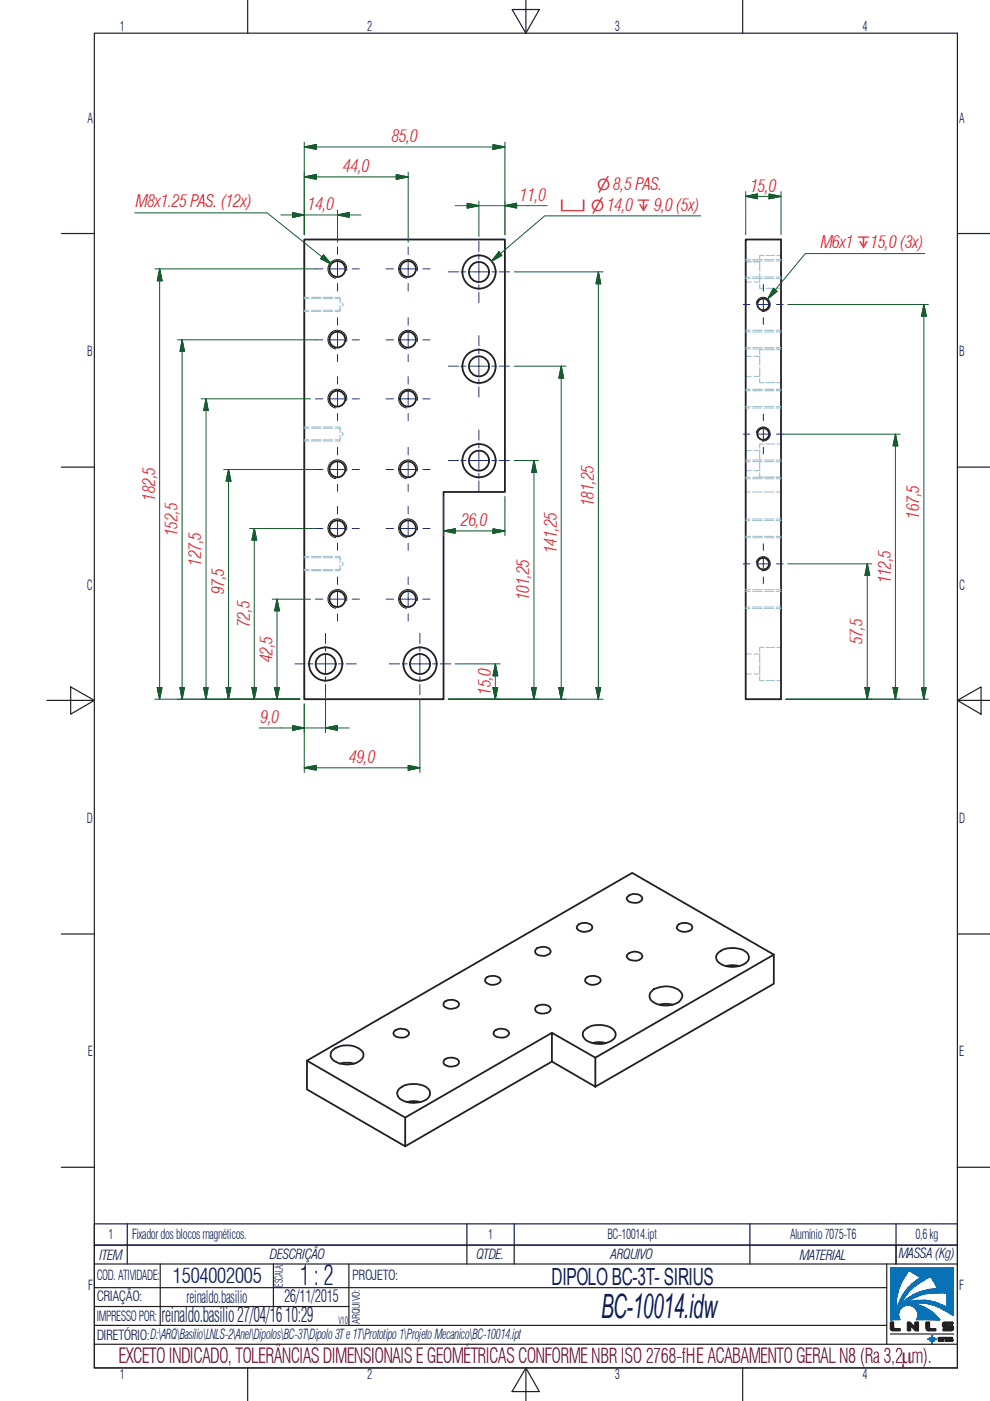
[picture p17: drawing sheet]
<svg xmlns="http://www.w3.org/2000/svg" width="210mm" height="297mm" viewBox="0 0 210 297" stroke-linecap="round" stroke-linejoin="round" font-family="sans-serif">
<defs><g id="words">
<text font-size="7.1" fill="#0c1c5b" x="127.4" y="279.5">BC-10014.idw</text>
<text font-size="5.8" fill="#0c1c5b" x="63.6" y="272.5">1 : 2</text>
<text font-size="5" fill="#0c1c5b" x="117" y="272.4">DIPOLO BC-3T- SIRIUS</text>
<g font-size="4.4" fill="#0c1c5b">
<text x="36.6" y="272">1504002005</text>
<text x="34.2" y="280.3">reinaldo.basilio 27/04/16 10:29</text>
</g>
<text font-size="4.4" fill="#750c38" x="25.1" y="289">EXCETO INDICADO, TOLERÂNCIAS DIMENSIONAIS E GEOMÉTRICAS CONFORMENBR ISO 2768-fHE ACABAMENTO GERALN8 (Ra 3,2mm).</text>
<g font-size="3.6" fill="#ee1d23">
<text x="83.1" y="30.1">85,0</text>
<text x="72.8" y="36.6">44,0</text>
<text x="159.1" y="40.7">15,0</text>
<text x="28.8" y="44">M8x1.25 PAS. (12x)</text>
<text x="65.3" y="44.6">14,0</text>
<text x="110.2" y="42.7">11,0</text>
<text x="174" y="52.6">M6x1 ↧15,0 (3x)</text>
<text x="32.9" y="106.2" transform="rotate(-90 32.9 106.2)">182,5</text>
<text x="125.9" y="107.3" transform="rotate(-90 125.9 107.3)">181,25</text>
<text x="37.7" y="113.7" transform="rotate(-90 37.7 113.7)">152,5</text>
<text x="97.8" y="111.6">26,0</text>
<text x="194.9" y="110" transform="rotate(-90 194.9 110)">167,5</text>
<text x="42.7" y="119.9" transform="rotate(-90 42.7 119.9)">127,5</text>
<text x="118" y="117.3" transform="rotate(-90 118 117.3)">141,25</text>
<text x="47.5" y="126" transform="rotate(-90 47.5 126)">97,5</text>
<text x="188.9" y="123.7" transform="rotate(-90 188.9 123.7)">112,5</text>
<text x="112.2" y="127.3" transform="rotate(-90 112.2 127.3)">101,25</text>
<text x="53" y="132.9" transform="rotate(-90 53 132.9)">72,5</text>
<text x="182.9" y="136.6" transform="rotate(-90 182.9 136.6)">57,5</text>
<text x="57.8" y="140.4" transform="rotate(-90 57.8 140.4)">42,5</text>
<text x="104.1" y="147.3" transform="rotate(-90 104.1 147.3)">15,0</text>
<text x="55.2" y="153.4">9,0</text>
<text x="74" y="161.8">49,0</text>
</g>
<g font-size="3.6" fill="#0c1c5b">
<text x="39.6" y="276.2">reinaldo.basilio</text>
<text x="60.3" y="276.1">26/11/2015</text>
</g>
<g font-size="3.2" fill="#ee1d23">
<text x="126.6" y="40.3">⌀ 8,5 PAS.</text>
<text x="118.7" y="44.7">⌴ ⌀14,0 ↧ 9,0 (5x)</text>
</g>
<g font-size="2.9" fill="#0c1c5b">
<text x="25.4" y="6.7">1</text>
<text x="77.8" y="6.7">2</text>
<text x="130.4" y="6.7">3</text>
<text x="182.9" y="6.7">4</text>
<text x="18.5" y="26">A</text>
<text x="203.4" y="26">A</text>
<text x="18.5" y="75.5">B</text>
<text x="203.4" y="75.5">B</text>
<text x="18.4" y="125.1">C</text>
<text x="203.4" y="125.1">C</text>
<text x="18.4" y="174.5">D</text>
<text x="203.4" y="174.5">D</text>
<text x="18.6" y="224">E</text>
<text x="203.4" y="224">E</text>
<text x="23" y="262.7">1</text>
<text x="28" y="262.8">Fixador dos blocos magnéticos.</text>
<text x="103.5" y="262.7">1</text>
<text x="128.8" y="262.8">BC-10014.ipt</text>
<text x="167.5" y="262.8">Alumínio 7075-T6</text>
<text x="194.1" y="262.8">0,6 kg</text>
<text x="21.1" y="267">ITEM</text>
<text x="57.2" y="266.9">DESCRIÇÃO</text>
<text x="101" y="267">QTDE.</text>
<text x="129.5" y="267">ARQUIVO</text>
<text x="169.6" y="267">MATERIAL</text>
<text x="190.5" y="266.8">MASSA (Kg)</text>
<text x="18.7" y="273.5">F</text>
<text x="20.5" y="271.5">COD. ATIVIDADE:</text>
<text x="20.5" y="275.9">CRIAÇÃO:</text>
<text x="74.7" y="271.5">PROJETO:</text>
<text x="203.4" y="273.5">F</text>
<text x="20.5" y="280.1">IMPRESSO POR:</text>
<text x="20.5" y="284.1">DIRETÓRIO:D:\ARQ\Basilio\LNLS-2\Anel\Dipolos\BC-3T\Dipolo 3Te 1T\Prototipo 1\Projeto Mecanico\BC-10014.ipt</text>
<text x="25.4" y="292.4">1</text>
<text x="77.8" y="292.4">2</text>
<text x="130.4" y="292.4">3</text>
<text x="182.9" y="292.4">4</text>
</g>
<text font-size="2.3" fill="#0c1c5b" x="59.9" y="272.8" transform="rotate(-90 59.9 272.8)">ESCALA:</text>
<g font-size="2.2" fill="#0c1c5b">
<text x="71.8" y="280.7">V10</text>
<text x="76.3" y="280.6" transform="rotate(-90 76.3 280.6)">ARQUIVO:</text>
</g>
</g></defs>
<g fill="none" stroke="#231f20" stroke-width=".38">
<path d="M64.5 50.8h42.6v53.5h-13.1v43.9h-29.5zM158.1 50.8h7.5v97.4h-7.5zM122.5 196.2a2.31 2.31 0 0 1 3 0 .76 .76 0 0 1-.6 1.2 2.18 2.18 0 0 1-2.6-.6zM133.1 190.1a2.13 2.13 0 0 1 3 .1l.1 .3a1.63 1.63 0 0 1-2.2 .9 1.08 1.08 0 0 1-1.1-1.1zM143.7 196.2a2.31 2.31 0 0 1 3 0 .76 .76 0 0 1-.6 1.2 2.18 2.18 0 0 1-2.6-.6zM83.6 218.7a2.2 2.2 0 0 1 3 0l.1 .3a1.66 1.66 0 0 1-2.3 .9 .89 .89 0 0 1-.8-1.2zM94.2 212.5a2.39 2.39 0 0 1 3 .1 .76 .76 0 0 1-.6 1.1 2.11 2.11 0 0 1-2.6-.6zM103 207.4a2.41 2.41 0 0 1 3 .1l.2 .3a1.81 1.81 0 0 1-2.8 .8l-.5-.5zM104.8 218.7a2.2 2.2 0 0 1 3 0l.1 .3a1.66 1.66 0 0 1-2.2 .9 .89 .89 0 0 1-.9-1.2zM113.6 213.5a2.32 2.32 0 0 1 3 .1l.2 .3a1.75 1.75 0 0 1-2.3 .9 .91 .91 0 0 1-.9-1.3zM113.6 201.3a2.21 2.21 0 0 1 3 .1l.2 .3a1.94 1.94 0 0 1-3.3 .2zM117 219l9.2 5.2v6.2l-9.2-5.3z"/>
<path d="M117 219l-31.1 17.9v6.1l31.1-17.9M123.7 218.7a4.9 4.9 0 0 1 6.4-.4 1.51 1.51 0 0 1 .3 1.6 1.51 1.51 0 0 1-1.2 1 4.8 4.8 0 0 1-5.4-.8l-.2-.5zM124.2 207.4a2.41 2.41 0 0 1 3 .1l.2 .3a1.81 1.81 0 0 1-2.8 .8l-.5-.5zM133.1 202.3a2.13 2.13 0 0 1 3 .1l.1 .3a1.63 1.63 0 0 1-2.2 .9 1.08 1.08 0 0 1-1.1-1zM138.2 210.1a5 5 0 0 1 6.1 .1 1.58 1.58 0 0 1-.9 2.6 4.9 4.9 0 0 1-5.5-.9 1.42 1.42 0 0 1 .3-1.8zM139.8 213a5.4 5.4 0 0 1 2.8 0M152.3 202a5.2 5.2 0 0 1 6.1 0 1.55 1.55 0 0 1-.9 2.6 4.8 4.8 0 0 1-5.4-.9 1.24 1.24 0 0 1 .2-1.7zM153.8 204.8a5.7 5.7 0 0 1 3 0M164.1 202.4v6.2l-37.9 21.8M65.1 224.9v6.1l20.8 12M70.6 222.6a4.7 4.7 0 0 1 6.4 .5 1.36 1.36 0 0 1-.7 1.8 4.8 4.8 0 0 1-6-.5 1.35 1.35 0 0 1 .3-1.8zM72.1 225.5l.7-.2h1.5l.8 .2"/>
<path d="M84.7 230.8a5.2 5.2 0 0 1 6.1 0 1.56 1.56 0 0 1-.9 2.6 4.9 4.9 0 0 1-5.5-.8 1.25 1.25 0 0 1 .3-1.8zM86.2 233.6a5.7 5.7 0 0 1 2.9 0M94.2 224.8a2.39 2.39 0 0 1 3 0 .76 .76 0 0 1-.6 1.2 2.11 2.11 0 0 1-2.6-.6zM125.6 221.1a5.7 5.7 0 0 1 2.9 0M126.2 224.2l37.9-21.8-30.1-17.3-68.9 39.8 20.8 12"/>
<circle cx="71.5" cy="57" r="1.68"/>
<circle cx="86.5" cy="57" r="1.68"/>
<circle cx="101.6" cy="57.7" r="2.13"/>
<circle cx="101.6" cy="57.7" r="3.5"/>
<circle cx="71.5" cy="72" r="1.68"/>
<circle cx="86.5" cy="72" r="1.68"/>
<circle cx="101.6" cy="77.7" r="2.13"/>
<circle cx="101.6" cy="77.7" r="3.5"/>
<circle cx="161.8" cy="64.5" r="1.24"/>
<circle cx="71.5" cy="84.5" r="1.68"/>
<circle cx="71.5" cy="99.5" r="1.68"/>
<circle cx="86.5" cy="99.5" r="1.68"/>
<circle cx="86.5" cy="84.5" r="1.68"/>
<circle cx="101.6" cy="97.7" r="2.13"/>
<circle cx="101.6" cy="97.7" r="3.5"/>
<circle cx="161.8" cy="92" r="1.24"/>
<circle cx="71.5" cy="112" r="1.68"/>
<circle cx="86.5" cy="112" r="1.68"/>
<circle cx="161.8" cy="119.5" r="1.24"/>
<circle cx="71.5" cy="127" r="1.68"/>
<circle cx="86.5" cy="127" r="1.68"/>
<circle cx="69.1" cy="140.8" r="2.13"/>
<circle cx="69.1" cy="140.8" r="3.5"/>
<circle cx="89.1" cy="140.8" r="2.13"/>
<circle cx="89.1" cy="140.8" r="3.5"/>
</g>
<g fill="none" stroke="#231f20" stroke-width=".21">
<path d="M73.5 57.4a2 2 0 0 0-1.6-2.3 2 2 0 0 0-2.3 1.6 2 2 0 0 0 1.6 2.3M88.5 57.4a2 2 0 0 0-1.6-2.3 2 2 0 0 0-2.4 1.6 2 2 0 0 0 1.7 2.3M73.5 72.4a2 2 0 0 0-1.6-2.3 2 2 0 0 0-2.3 1.6 2 2 0 0 0 1.6 2.3M88.5 72.4a2 2 0 0 0-1.6-2.3 2 2 0 0 0-2.4 1.6 2 2 0 0 0 1.7 2.3M160.3 64.3a1.49 1.49 0 0 1 1.8-1.2 1.49 1.49 0 0 1 1.2 1.7 1.49 1.49 0 0 1-1.7 1.2M73.5 84.9a2 2 0 0 0-1.6-2.3 2 2 0 0 0-2.3 1.6 2 2 0 0 0 1.6 2.3M73.5 99.9a2 2 0 0 0-1.6-2.4 2 2 0 0 0-2.3 1.7 2 2 0 0 0 1.6 2.3M88.5 99.9a2 2 0 0 0-1.6-2.4 2 2 0 0 0-2.4 1.7 2 2 0 0 0 1.7 2.3M88.5 84.9a2 2 0 0 0-1.6-2.3 2 2 0 0 0-2.4 1.6 2 2 0 0 0 1.7 2.3M160.3 91.8a1.49 1.49 0 0 1 1.8-1.2 1.49 1.49 0 0 1 1.2 1.7 1.49 1.49 0 0 1-1.7 1.2M73.5 112.4a2 2 0 0 0-1.6-2.3 2 2 0 0 0-2.3 1.6 2 2 0 0 0 1.6 2.3M88.5 112.4a2 2 0 0 0-1.6-2.3 2 2 0 0 0-2.4 1.6 2 2 0 0 0 1.7 2.3"/>
<path d="M160.3 119.3a1.49 1.49 0 0 1 1.8-1.3 1.49 1.49 0 0 1 1.2 1.8 1.49 1.49 0 0 1-1.7 1.2M73.5 127.4a2 2 0 0 0-1.6-2.4 2 2 0 0 0-2.3 1.7 2 2 0 0 0 1.6 2.3M88.5 127.4a2 2 0 0 0-1.6-2.4 2 2 0 0 0-2.4 1.7 2 2 0 0 0 1.7 2.3"/>
</g>
<g fill="none" stroke="#8bbee7" stroke-width=".21">
<path d="M158.1 55.5h1.2M158.1 59.8h1.2M158.1 55.4h1M158.1 58.7h1M158.1 55h1M158.1 59h1M159.6 55.4h2M159.6 58.7h2M159.6 55h2M159.6 59h2M159.9 55.5h1.2v1.9M159.9 59.8h1.2"/>
<path d="M161.1 57.9v1.8M162 54.1h-.9v1M162.1 55.4h2M162.1 58.7h2M162.1 55h2M162.1 59h2M162.4 54.1h1.9M164.6 55.4h1M164.6 58.7h1M164.6 55h1M164.6 59h1M164.7 54.1h.9"/>
<path d="M64.5 65.8h1M64.5 63.3h1M64.5 66h1M64.5 63h1M66 65.8h2.1M66 63.3h2.1M66 66h2.1M66 63h2.1M68.5 65.8h2M68.5 63.3h2M68.5 66h2M68.5 63h2"/>
<path d="M71.1 63.3h1l.2 .4M71.1 63h1v1.2M72.1 64.8v1.2h-1M72.3 65.4l-.2 .4h-1M72.5 64.1l.3 .5-.3 .3M158.1 75.5h1.2M158.1 79.8h1.2M158.1 70.4h1M158.1 73.7h1M158.1 70h1M158.1 74h1M159.6 70.4h2"/>
<path d="M159.6 73.7h2M159.6 70h2M159.6 74h2M159.9 75.5h1.2v1.9M159.9 79.8h1.2M161.1 60.2v.9h.9M161.1 77.9v1.8M162 74.1h-.9v1M162.1 70.4h2M162.1 73.7h2M162.1 70h2M162.1 74h2"/>
<path d="M162.4 74.1h1.9M162.4 61.1h1.9M164.6 70.4h1M164.6 73.7h1M164.6 70h1M164.6 74h1M164.7 74.1h.9M164.7 61.1h.9M64.5 93.3h1M64.5 90.8h1M64.5 93.5h1M64.5 90.5h1"/>
<path d="M66 93.3h2.1M66 90.8h2.1M66 93.5h2.1M66 90.5h2.1M68.5 93.3h2M68.5 90.8h2M68.5 93.5h2M68.5 90.5h2M71.1 90.8h1l.2 .4M71.1 90.5h1v1.2M72.1 92.3v1.2h-1M72.3 92.9l-.2 .4h-1"/>
<path d="M72.5 91.6l.3 .5-.3 .3M158.1 95.5h1.2M158.1 99.8h1.2M158.1 82.8h1M158.1 86.2h1M158.1 97.9h1M158.1 82.5h1M158.1 86.5h1M158.1 97.5h1M159.6 82.8h2M159.6 86.2h2M159.6 97.9h2"/>
<path d="M159.6 82.5h2M159.6 86.5h2M159.6 97.5h2M159.9 95.5h1.2v1.9M159.9 99.8h1.2M161.1 80.2v.9h.9M161.1 97.9v1.8M162 94.1h-.9v1M162.1 82.8h2M162.1 86.2h2M162.1 97.9h2M162.1 82.5h2"/>
<path d="M162.1 86.5h2M162.1 97.5h2M162.4 81.1h1.9M162.4 94.1h1.9M164.6 82.8h1M164.6 86.2h1M164.6 97.9h1M164.6 82.5h1M164.6 86.5h1M164.6 97.5h1M164.7 81.1h.9M164.7 94.1h.9"/>
<path d="M64.5 118.3h1M64.5 118h1M66 118.3h2.1M66 118h2.1M68.5 118.3h2M68.5 118h2M71.1 118.3h1l.2 .4M71.1 118h1v1.2M72.1 119.8v1.2h-1M72.5 119.1l.3 .4-.3 .4M158.1 104.3h1M158.1 110.3h1"/>
<path d="M158.1 113.7h1M158.1 101.2h1M158.1 110h1M158.1 114h1M158.1 101.5h1M159.6 104.3h2M159.6 110.3h2M159.6 113.7h2M159.6 101.2h2M159.6 110h2M159.6 114h2M159.6 101.5h2"/>
<path d="M161.1 100.2v.9h.9M162.1 104.3h2M162.1 110.3h2M162.1 113.7h2M162.1 101.2h2M162.1 110h2M162.1 114h2M162.1 101.5h2M162.4 101.1h1.9M164.6 104.3h1M164.6 110.3h1M164.6 113.7h1"/>
<path d="M164.6 101.2h1M164.6 110h1M164.6 114h1M164.6 101.5h1M164.7 101.1h.9M64.5 120.8h1M64.5 121h1M66 120.8h2.1M66 121h2.1M68.5 120.8h2M68.5 121h2M72.3 120.4l-.2 .4h-1"/>
<path d="M158.1 138.7h1.2M158.1 125.4h1M158.1 128.7h1M158.1 125h1M158.1 129h1M159.6 125.4h2M159.6 128.7h2M159.6 125h2M159.6 129h2M159.9 138.7h1.2v1.9M162 137.3h-.9v.9M162.1 125.4h2"/>
<path d="M162.1 128.7h2M162.1 125h2M162.1 129h2M162.4 137.3h1.9M164.6 125.4h1M164.6 128.7h1M164.6 125h1M164.6 129h1M164.7 137.3h.9M158.1 142.9h1.2M159.9 142.9h1.2M161.1 141v1.8"/>
<path d="M161.1 143.4v.9h.9M162.4 144.3h1.9M164.7 144.3h.9"/>
</g>
<path d="M198.7 273l2.1 1.2-.4-.1z" fill="#0971b6"/>
<path d="M198.7 273l2.1 1.2-.4-.1z" fill="none" stroke="#0971b6" stroke-width=".25"/>
<path d="M198.7 273l1.7 1.1-1.5-.8z" fill="#0971b6"/>
<path d="M198.7 273l1.7 1.1-1.5-.8z" fill="none" stroke="#0971b6" stroke-width=".25"/>
<path d="M197.4 274.2l1.5-.9 1.5 .8z" fill="#0971b6"/>
<path d="M197.4 274.2l1.5-.9 1.5 .8z" fill="none" stroke="#0971b6" stroke-width=".25"/>
<path d="M198.3 273.3h.6l-1.5 .9z" fill="#0971b6"/>
<path d="M198.3 273.3h.6l-1.5 .9z" fill="none" stroke="#0971b6" stroke-width=".25"/>
<path d="M197 273.4l1.3-.1-.9 .9z" fill="#0971b6"/>
<path d="M197 273.4l1.3-.1-.9 .9z" fill="none" stroke="#0971b6" stroke-width=".25"/>
<path d="M200.8 274.2l1.3 4.7-1.3-1.7z" fill="#0971b6"/>
<path d="M200.8 274.2l1.3 4.7-1.3-1.7z" fill="none" stroke="#0971b6" stroke-width=".25"/>
<path d="M202.1 268.8v10.1l-1.3-4.7z" fill="#0971b6"/>
<path d="M202.1 268.8v10.1l-1.3-4.7z" fill="none" stroke="#0971b6" stroke-width=".25"/>
<path d="M202.1 268.8l-1.3 5.4-2.3-1.6z" fill="#0971b6"/>
<path d="M202.1 268.8l-1.3 5.4-2.3-1.6z" fill="none" stroke="#0971b6" stroke-width=".25"/>
<path d="M198.4 272.3l3.7-3.5-3.6 3.8z" fill="#0971b6"/>
<path d="M198.4 272.3l3.7-3.5-3.6 3.8z" fill="none" stroke="#0971b6" stroke-width=".25"/>
<path d="M198.1 271.9l4-3.1-3.7 3.5z" fill="#0971b6"/>
<path d="M198.1 271.9l4-3.1-3.7 3.5z" fill="none" stroke="#0971b6" stroke-width=".25"/>
<path d="M198.1 271.9l.3 .4z" fill="#0971b6"/>
<path d="M198.1 271.9l.3 .4z" fill="none" stroke="#0971b6" stroke-width=".25"/>
<path d="M200.2 276.9l.6 .3-.7 .6z" fill="#0971b6"/>
<path d="M200.2 276.9l.6 .3-.7 .6z" fill="none" stroke="#0971b6" stroke-width=".25"/>
<path d="M200.1 277.8l.7-.6-.5 .6z" fill="#0971b6"/>
<path d="M200.1 277.8l.7-.6-.5 .6z" fill="none" stroke="#0971b6" stroke-width=".25"/>
<path d="M200.8 277.2l-.2 .8-.3-.2z" fill="#0971b6"/>
<path d="M200.8 277.2l-.2 .8-.3-.2z" fill="none" stroke="#0971b6" stroke-width=".25"/>
<path d="M200.2 276.9l-.1 .9-.3-.2z" fill="#0971b6"/>
<path d="M200.2 276.9l-.1 .9-.3-.2z" fill="none" stroke="#0971b6" stroke-width=".25"/>
<path d="M200.1 276.9h.1l-.4 .7z" fill="#0971b6"/>
<path d="M200.1 276.9h.1l-.4 .7z" fill="none" stroke="#0971b6" stroke-width=".25"/>
<path d="M199.6 276.6l.5 .3-.3 .7z" fill="#0971b6"/>
<path d="M199.6 276.6l.5 .3-.3 .7z" fill="none" stroke="#0971b6" stroke-width=".25"/>
<path d="M199.6 276.6l.5 .3z" fill="#0971b6"/>
<path d="M199.6 276.6l.5 .3z" fill="none" stroke="#0971b6" stroke-width=".25"/>
<path d="M199.4 276.6h.2z" fill="#0971b6"/>
<path d="M199.4 276.6h.2z" fill="none" stroke="#0971b6" stroke-width=".25"/>
<path d="M199.4 276.6h.2l-.6 .5z" fill="#0971b6"/>
<path d="M199.4 276.6h.2l-.6 .5z" fill="none" stroke="#0971b6" stroke-width=".25"/>
<path d="M199 277.1l.6-.5 .2 1z" fill="#0971b6"/>
<path d="M199 277.1l.6-.5 .2 1z" fill="none" stroke="#0971b6" stroke-width=".25"/>
<path d="M199.1 276.4l.3 .2-.4 .5z" fill="#0971b6"/>
<path d="M199.1 276.4l.3 .2-.4 .5z" fill="none" stroke="#0971b6" stroke-width=".25"/>
<path d="M199.1 276.4l-.1 .7-.3-.1z" fill="#0971b6"/>
<path d="M199.1 276.4l-.1 .7-.3-.1z" fill="none" stroke="#0971b6" stroke-width=".25"/>
<path d="M198.7 277l.3 .1z" fill="#0971b6"/>
<path d="M198.7 277l.3 .1z" fill="none" stroke="#0971b6" stroke-width=".25"/>
<path d="M198.2 276.1l.9 .3-.8 .4z" fill="#0971b6"/>
<path d="M198.2 276.1l.9 .3-.8 .4z" fill="none" stroke="#0971b6" stroke-width=".25"/>
<path d="M198.3 276.8l.8-.4-.6 .5z" fill="#0971b6"/>
<path d="M198.3 276.8l.8-.4-.6 .5z" fill="none" stroke="#0971b6" stroke-width=".25"/>
<path d="M198.5 276.9l.6-.5-.4 .6z" fill="#0971b6"/>
<path d="M198.5 276.9l.6-.5-.4 .6z" fill="none" stroke="#0971b6" stroke-width=".25"/>
<path d="M197.3 275.9l.9 .2-.9 .5z" fill="#0971b6"/>
<path d="M197.3 275.9l.9 .2-.9 .5z" fill="none" stroke="#0971b6" stroke-width=".25"/>
<path d="M197.3 276.6l.9-.5-.6 .5z" fill="#0971b6"/>
<path d="M197.3 276.6l.9-.5-.6 .5z" fill="none" stroke="#0971b6" stroke-width=".25"/>
<path d="M197.6 276.6l.6-.5 .1 .7z" fill="#0971b6"/>
<path d="M197.6 276.6l.6-.5 .1 .7z" fill="none" stroke="#0971b6" stroke-width=".25"/>
<path d="M196.3 276.3l1-.4v.7z" fill="#0971b6"/>
<path d="M196.3 276.3l1-.4v.7z" fill="none" stroke="#0971b6" stroke-width=".25"/>
<path d="M196.1 275.7l1.2 .2-1 .4z" fill="#0971b6"/>
<path d="M196.1 275.7l1.2 .2-1 .4z" fill="none" stroke="#0971b6" stroke-width=".25"/>
<path d="M196.1 275.7l.2 .6-.8-.1z" fill="#0971b6"/>
<path d="M196.1 275.7l.2 .6-.8-.1z" fill="none" stroke="#0971b6" stroke-width=".25"/>
<path d="M194.3 275.7h1.8l-.6 .5z" fill="#0971b6"/>
<path d="M194.3 275.7h1.8l-.6 .5z" fill="none" stroke="#0971b6" stroke-width=".25"/>
<path d="M194.3 275.7l1.2 .5-1.6 .1z" fill="#0971b6"/>
<path d="M194.3 275.7l1.2 .5-1.6 .1z" fill="none" stroke="#0971b6" stroke-width=".25"/>
<path d="M193.6 275.8l.7-.1-.4 .6z" fill="#0971b6"/>
<path d="M193.6 275.8l.7-.1-.4 .6z" fill="none" stroke="#0971b6" stroke-width=".25"/>
<path d="M193.6 275.8l.3 .5-.5 .1z" fill="#0971b6"/>
<path d="M193.6 275.8l.3 .5-.5 .1z" fill="none" stroke="#0971b6" stroke-width=".25"/>
<path d="M193 276l.6-.2-.2 .6z" fill="#0971b6"/>
<path d="M193 276l.6-.2-.2 .6z" fill="none" stroke="#0971b6" stroke-width=".25"/>
<path d="M193 276l.4 .4-.9 .3z" fill="#0971b6"/>
<path d="M193 276l.4 .4-.9 .3z" fill="none" stroke="#0971b6" stroke-width=".25"/>
<path d="M192.3 276.2l.7-.2-.5 .7z" fill="#0971b6"/>
<path d="M192.3 276.2l.7-.2-.5 .7z" fill="none" stroke="#0971b6" stroke-width=".25"/>
<path d="M192.1 276.3l.2-.1 .2 .5z" fill="#0971b6"/>
<path d="M192.1 276.3l.2-.1 .2 .5z" fill="none" stroke="#0971b6" stroke-width=".25"/>
<path d="M192.1 276.3l.4 .4-.5 .1z" fill="#0971b6"/>
<path d="M192.1 276.3l.4 .4-.5 .1z" fill="none" stroke="#0971b6" stroke-width=".25"/>
<path d="M192 276.3h.1l-.1 .5z" fill="#0971b6"/>
<path d="M192 276.3h.1l-.1 .5z" fill="none" stroke="#0971b6" stroke-width=".25"/>
<path d="M191.4 276.4l.6-.1v.5z" fill="#0971b6"/>
<path d="M191.4 276.4l.6-.1v.5z" fill="none" stroke="#0971b6" stroke-width=".25"/>
<path d="M191.4 276.2l.6 .1-.6 .1z" fill="#0971b6"/>
<path d="M191.4 276.2l.6 .1-.6 .1z" fill="none" stroke="#0971b6" stroke-width=".25"/>
<path d="M192 275.7v.6l-.6-.1z" fill="#0971b6"/>
<path d="M192 275.7v.6l-.6-.1z" fill="none" stroke="#0971b6" stroke-width=".25"/>
<path d="M192 275.7l.2 .4-.2 .2z" fill="#0971b6"/>
<path d="M192 275.7l.2 .4-.2 .2z" fill="none" stroke="#0971b6" stroke-width=".25"/>
<path d="M192 275.7h.1l.1 .4z" fill="#0971b6"/>
<path d="M192 275.7h.1l.1 .4z" fill="none" stroke="#0971b6" stroke-width=".25"/>
<path d="M192.1 275.7l.2 .4h-.1z" fill="#0971b6"/>
<path d="M192.1 275.7l.2 .4h-.1z" fill="none" stroke="#0971b6" stroke-width=".25"/>
<path d="M192.1 275.7l.4 .3-.2 .1z" fill="#0971b6"/>
<path d="M192.1 275.7l.4 .3-.2 .1z" fill="none" stroke="#0971b6" stroke-width=".25"/>
<path d="M192.2 276.1l-.2 .2z" fill="#0971b6"/>
<path d="M192.2 276.1l-.2 .2z" fill="none" stroke="#0971b6" stroke-width=".25"/>
<path d="M192.5 276l.1-.1z" fill="#0971b6"/>
<path d="M192.5 276l.1-.1z" fill="none" stroke="#0971b6" stroke-width=".25"/>
<path d="M192.1 275.7l.5 .2-.1 .1z" fill="#0971b6"/>
<path d="M192.1 275.7l.5 .2-.1 .1z" fill="none" stroke="#0971b6" stroke-width=".25"/>
<path d="M192.3 275.4l.4 .4-.1 .1z" fill="#0971b6"/>
<path d="M192.3 275.4l.4 .4-.1 .1z" fill="none" stroke="#0971b6" stroke-width=".25"/>
<path d="M192.3 275.5l.3 .4z" fill="#0971b6"/>
<path d="M192.3 275.5l.3 .4z" fill="none" stroke="#0971b6" stroke-width=".25"/>
<path d="M192.3 275.5l.3 .4-.5-.2z" fill="#0971b6"/>
<path d="M192.3 275.5l.3 .4-.5-.2z" fill="none" stroke="#0971b6" stroke-width=".25"/>
<path d="M192.3 275.4l.5 .3-.1 .1z" fill="#0971b6"/>
<path d="M192.3 275.4l.5 .3-.1 .1z" fill="none" stroke="#0971b6" stroke-width=".25"/>
<path d="M192.3 275.4l.2-.1 .3 .4z" fill="#0971b6"/>
<path d="M192.3 275.4l.2-.1 .3 .4z" fill="none" stroke="#0971b6" stroke-width=".25"/>
<path d="M192.3 275.4l.2-.1z" fill="#0971b6"/>
<path d="M192.3 275.4l.2-.1z" fill="none" stroke="#0971b6" stroke-width=".25"/>
<path d="M192.5 275.3l.5 .4h-.2z" fill="#0971b6"/>
<path d="M192.5 275.3l.5 .4h-.2z" fill="none" stroke="#0971b6" stroke-width=".25"/>
<path d="M192.6 275.2l.4 .5-.5-.4z" fill="#0971b6"/>
<path d="M192.6 275.2l.4 .5-.5-.4z" fill="none" stroke="#0971b6" stroke-width=".25"/>
<path d="M192.5 275.3l.1-.1z" fill="#0971b6"/>
<path d="M192.5 275.3l.1-.1z" fill="none" stroke="#0971b6" stroke-width=".25"/>
<path d="M192.6 275.2l.7 .2-.3 .3z" fill="#0971b6"/>
<path d="M192.6 275.2l.7 .2-.3 .3z" fill="none" stroke="#0971b6" stroke-width=".25"/>
<path d="M192.6 275.2l.2-.2 .5 .4z" fill="#0971b6"/>
<path d="M192.6 275.2l.2-.2 .5 .4z" fill="none" stroke="#0971b6" stroke-width=".25"/>
<path d="M192.8 275l.5 .4z" fill="#0971b6"/>
<path d="M192.8 275l.5 .4z" fill="none" stroke="#0971b6" stroke-width=".25"/>
<path d="M193 274.9l.3 .5-.4-.4z" fill="#0971b6"/>
<path d="M193 274.9l.3 .5-.4-.4z" fill="none" stroke="#0971b6" stroke-width=".25"/>
<path d="M193 274.9h.2l.1 .5z" fill="#0971b6"/>
<path d="M193 274.9h.2l.1 .5z" fill="none" stroke="#0971b6" stroke-width=".25"/>
<path d="M193.2 274.9l.5 .3-.4 .2z" fill="#0971b6"/>
<path d="M193.2 274.9l.5 .3-.4 .2z" fill="none" stroke="#0971b6" stroke-width=".25"/>
<path d="M193.3 274.7l.4 .5-.5-.3z" fill="#0971b6"/>
<path d="M193.3 274.7l.4 .5-.5-.3z" fill="none" stroke="#0971b6" stroke-width=".25"/>
<path d="M193.3 274.7l.2-.1 .2 .6z" fill="#0971b6"/>
<path d="M193.3 274.7l.2-.1 .2 .6z" fill="none" stroke="#0971b6" stroke-width=".25"/>
<path d="M193.5 274.6l.4 .5-.2 .1z" fill="#0971b6"/>
<path d="M193.5 274.6l.4 .5-.2 .1z" fill="none" stroke="#0971b6" stroke-width=".25"/>
<path d="M193.5 274.6l.6 .4-.2 .1z" fill="#0971b6"/>
<path d="M193.5 274.6l.6 .4-.2 .1z" fill="none" stroke="#0971b6" stroke-width=".25"/>
<path d="M193.5 274.6l.7 .3-.1 .1z" fill="#0971b6"/>
<path d="M193.5 274.6l.7 .3-.1 .1z" fill="none" stroke="#0971b6" stroke-width=".25"/>
<path d="M193.5 274.6l.8-.4-.1 .7z" fill="#0971b6"/>
<path d="M193.5 274.6l.8-.4-.1 .7z" fill="none" stroke="#0971b6" stroke-width=".25"/>
<path d="M194.3 274.2l.1 .7h-.2z" fill="#0971b6"/>
<path d="M194.3 274.2l.1 .7h-.2z" fill="none" stroke="#0971b6" stroke-width=".25"/>
<path d="M194.3 274.2l.4 .5-.3 .2z" fill="#0971b6"/>
<path d="M194.3 274.2l.4 .5-.3 .2z" fill="none" stroke="#0971b6" stroke-width=".25"/>
<path d="M194.7 274.1l.8 .4-.8 .2z" fill="#0971b6"/>
<path d="M194.7 274.1l.8 .4-.8 .2z" fill="none" stroke="#0971b6" stroke-width=".25"/>
<path d="M194.4 274.2l.3-.1v.6z" fill="#0971b6"/>
<path d="M194.4 274.2l.3-.1v.6z" fill="none" stroke="#0971b6" stroke-width=".25"/>
<path d="M194.3 274.2l.4 .5z" fill="#0971b6"/>
<path d="M194.3 274.2l.4 .5z" fill="none" stroke="#0971b6" stroke-width=".25"/>
<path d="M195.9 273.7l.5 .6-.9 .2z" fill="#0971b6"/>
<path d="M195.9 273.7l.5 .6-.9 .2z" fill="none" stroke="#0971b6" stroke-width=".25"/>
<path d="M195.6 273.7h.3l-.4 .8z" fill="#0971b6"/>
<path d="M195.6 273.7h.3l-.4 .8z" fill="none" stroke="#0971b6" stroke-width=".25"/>
<path d="M194.9 274l.7-.3-.1 .8z" fill="#0971b6"/>
<path d="M194.9 274l.7-.3-.1 .8z" fill="none" stroke="#0971b6" stroke-width=".25"/>
<path d="M196.6 273.5l.8 .7-1 .1z" fill="#0971b6"/>
<path d="M196.6 273.5l.8 .7-1 .1z" fill="none" stroke="#0971b6" stroke-width=".25"/>
<path d="M196.3 273.6l.3-.1-.2 .8z" fill="#0971b6"/>
<path d="M196.3 273.6l.3-.1-.2 .8z" fill="none" stroke="#0971b6" stroke-width=".25"/>
<path d="M195.9 273.7l.4-.1 .1 .7z" fill="#0971b6"/>
<path d="M195.9 273.7l.4-.1 .1 .7z" fill="none" stroke="#0971b6" stroke-width=".25"/>
<path d="M190.9 276.8v.1z" fill="#0971b6"/>
<path d="M190.9 276.8v.1z" fill="none" stroke="#0971b6" stroke-width=".25"/>
<path d="M190.5 276.4l.4 .4v.1z" fill="#0971b6"/>
<path d="M190.5 276.4l.4 .4v.1z" fill="none" stroke="#0971b6" stroke-width=".25"/>
<path d="M190.5 276.4l.4 .5-.6 .6z" fill="#0971b6"/>
<path d="M190.5 276.4l.4 .5-.6 .6z" fill="none" stroke="#0971b6" stroke-width=".25"/>
<path d="M190.5 276.4l.5 .2-.1 .2z" fill="#0971b6"/>
<path d="M190.5 276.4l.5 .2-.1 .2z" fill="none" stroke="#0971b6" stroke-width=".25"/>
<path d="M190.5 276.4h.6l-.1 .2z" fill="#0971b6"/>
<path d="M190.5 276.4h.6l-.1 .2z" fill="none" stroke="#0971b6" stroke-width=".25"/>
<path d="M190.7 276.2l.4 .2h-.6z" fill="#0971b6"/>
<path d="M190.7 276.2l.4 .2h-.6z" fill="none" stroke="#0971b6" stroke-width=".25"/>
<path d="M190.7 275.9l.4 .5-.4-.2z" fill="#0971b6"/>
<path d="M190.7 275.9l.4 .5-.4-.2z" fill="none" stroke="#0971b6" stroke-width=".25"/>
<path d="M190.7 275.9l.9-.4-.5 .9z" fill="#0971b6"/>
<path d="M190.7 275.9l.9-.4-.5 .9z" fill="none" stroke="#0971b6" stroke-width=".25"/>
<path d="M190.9 275.5h.7l-.9 .4z" fill="#0971b6"/>
<path d="M190.9 275.5h.7l-.9 .4z" fill="none" stroke="#0971b6" stroke-width=".25"/>
<path d="M190.9 275.4l.7 .1h-.7z" fill="#0971b6"/>
<path d="M190.9 275.4l.7 .1h-.7z" fill="none" stroke="#0971b6" stroke-width=".25"/>
<path d="M190.9 275.4l.7 .1z" fill="#0971b6"/>
<path d="M190.9 275.4l.7 .1z" fill="none" stroke="#0971b6" stroke-width=".25"/>
<path d="M191.2 275l.4 .4h-.7z" fill="#0971b6"/>
<path d="M191.2 275l.4 .4h-.7z" fill="none" stroke="#0971b6" stroke-width=".25"/>
<path d="M191.2 275l.6 .2-.2 .2z" fill="#0971b6"/>
<path d="M191.2 275l.6 .2-.2 .2z" fill="none" stroke="#0971b6" stroke-width=".25"/>
<path d="M191.2 275h.6v.2z" fill="#0971b6"/>
<path d="M191.2 275h.6v.2z" fill="none" stroke="#0971b6" stroke-width=".25"/>
<path d="M191.4 274.6l.5 .3-.1 .1z" fill="#0971b6"/>
<path d="M191.4 274.6l.5 .3-.1 .1z" fill="none" stroke="#0971b6" stroke-width=".25"/>
<path d="M191.4 274.6l.4 .4-.5-.3z" fill="#0971b6"/>
<path d="M191.4 274.6l.4 .4-.5-.3z" fill="none" stroke="#0971b6" stroke-width=".25"/>
<path d="M191.3 274.7l.5 .3h-.6z" fill="#0971b6"/>
<path d="M191.3 274.7l.5 .3h-.6z" fill="none" stroke="#0971b6" stroke-width=".25"/>
<path d="M191.4 274.6l.5 .3z" fill="#0971b6"/>
<path d="M191.4 274.6l.5 .3z" fill="none" stroke="#0971b6" stroke-width=".25"/>
<path d="M191.4 274.6l.6 .1-.1 .2z" fill="#0971b6"/>
<path d="M191.4 274.6l.6 .1-.1 .2z" fill="none" stroke="#0971b6" stroke-width=".25"/>
<path d="M191.4 274.6h.7l-.1 .1z" fill="#0971b6"/>
<path d="M191.4 274.6h.7l-.1 .1z" fill="none" stroke="#0971b6" stroke-width=".25"/>
<path d="M192.1 274.6l.1-.1z" fill="#0971b6"/>
<path d="M192.1 274.6l.1-.1z" fill="none" stroke="#0971b6" stroke-width=".25"/>
<path d="M191.6 274.3l.6 .2-.1 .1z" fill="#0971b6"/>
<path d="M191.6 274.3l.6 .2-.1 .1z" fill="none" stroke="#0971b6" stroke-width=".25"/>
<path d="M191.5 274.4l.1-.1 .5 .3z" fill="#0971b6"/>
<path d="M191.5 274.4l.1-.1 .5 .3z" fill="none" stroke="#0971b6" stroke-width=".25"/>
<path d="M192.3 274.3l-.1 .2z" fill="#0971b6"/>
<path d="M192.3 274.3l-.1 .2z" fill="none" stroke="#0971b6" stroke-width=".25"/>
<path d="M191.8 274l.5 .3-.1 .2z" fill="#0971b6"/>
<path d="M191.8 274l.5 .3-.1 .2z" fill="none" stroke="#0971b6" stroke-width=".25"/>
<path d="M191.8 274l.4 .5-.6-.3z" fill="#0971b6"/>
<path d="M191.8 274l.4 .5-.6-.3z" fill="none" stroke="#0971b6" stroke-width=".25"/>
<path d="M192.3 274.3l.2-.1z" fill="#0971b6"/>
<path d="M192.3 274.3l.2-.1z" fill="none" stroke="#0971b6" stroke-width=".25"/>
<path d="M191.8 274l.7 .2-.2 .1z" fill="#0971b6"/>
<path d="M191.8 274l.7 .2-.2 .1z" fill="none" stroke="#0971b6" stroke-width=".25"/>
<path d="M192.6 274l-.1 .2z" fill="#0971b6"/>
<path d="M192.6 274l-.1 .2z" fill="none" stroke="#0971b6" stroke-width=".25"/>
<path d="M191.9 273.8l.7 .2-.1 .2z" fill="#0971b6"/>
<path d="M191.9 273.8l.7 .2-.1 .2z" fill="none" stroke="#0971b6" stroke-width=".25"/>
<path d="M191.8 274l.1-.2 .6 .4z" fill="#0971b6"/>
<path d="M191.8 274l.1-.2 .6 .4z" fill="none" stroke="#0971b6" stroke-width=".25"/>
<path d="M192.3 273.4l.6 .2-.3 .4z" fill="#0971b6"/>
<path d="M192.3 273.4l.6 .2-.3 .4z" fill="none" stroke="#0971b6" stroke-width=".25"/>
<path d="M192.3 273.4l.3 .6-.5-.4z" fill="#0971b6"/>
<path d="M192.3 273.4l.3 .6-.5-.4z" fill="none" stroke="#0971b6" stroke-width=".25"/>
<path d="M192.1 273.6l.5 .4-.7-.2z" fill="#0971b6"/>
<path d="M192.1 273.6l.5 .4-.7-.2z" fill="none" stroke="#0971b6" stroke-width=".25"/>
<path d="M192 273.7l.1-.1-.2 .2z" fill="#0971b6"/>
<path d="M192 273.7l.1-.1-.2 .2z" fill="none" stroke="#0971b6" stroke-width=".25"/>
<path d="M192.3 273.4l.7 .2z" fill="#0971b6"/>
<path d="M192.3 273.4l.7 .2z" fill="none" stroke="#0971b6" stroke-width=".25"/>
<path d="M192.3 273.3l.7 .3z" fill="#0971b6"/>
<path d="M192.3 273.3l.7 .3z" fill="none" stroke="#0971b6" stroke-width=".25"/>
<path d="M192.3 273.3l.2-.1 .5 .4z" fill="#0971b6"/>
<path d="M192.3 273.3l.2-.1 .5 .4z" fill="none" stroke="#0971b6" stroke-width=".25"/>
<path d="M192.5 273.2l.7 .1-.2 .3z" fill="#0971b6"/>
<path d="M192.5 273.2l.7 .1-.2 .3z" fill="none" stroke="#0971b6" stroke-width=".25"/>
<path d="M192.5 273.1l.7 .2-.7-.1z" fill="#0971b6"/>
<path d="M192.5 273.1l.7 .2-.7-.1z" fill="none" stroke="#0971b6" stroke-width=".25"/>
<path d="M192.5 273.1l.8 .2z" fill="#0971b6"/>
<path d="M192.5 273.1l.8 .2z" fill="none" stroke="#0971b6" stroke-width=".25"/>
<path d="M192.5 273.1l1-.1-.2 .3z" fill="#0971b6"/>
<path d="M192.5 273.1l1-.1-.2 .3z" fill="none" stroke="#0971b6" stroke-width=".25"/>
<path d="M193.5 273l.3-.2z" fill="#0971b6"/>
<path d="M193.5 273l.3-.2z" fill="none" stroke="#0971b6" stroke-width=".25"/>
<path d="M193.3 272.2l.5 .6-.3 .2z" fill="#0971b6"/>
<path d="M193.3 272.2l.5 .6-.3 .2z" fill="none" stroke="#0971b6" stroke-width=".25"/>
<path d="M192.5 273.1l.8-.9 .2 .8z" fill="#0971b6"/>
<path d="M192.5 273.1l.8-.9 .2 .8z" fill="none" stroke="#0971b6" stroke-width=".25"/>
<path d="M193.8 272.8l.2-.1z" fill="#0971b6"/>
<path d="M193.8 272.8l.2-.1z" fill="none" stroke="#0971b6" stroke-width=".25"/>
<path d="M193.5 272.2l.5 .5-.2 .1z" fill="#0971b6"/>
<path d="M193.5 272.2l.5 .5-.2 .1z" fill="none" stroke="#0971b6" stroke-width=".25"/>
<path d="M193.3 272.2h.2l.3 .6z" fill="#0971b6"/>
<path d="M193.3 272.2h.2l.3 .6z" fill="none" stroke="#0971b6" stroke-width=".25"/>
<path d="M194 272.6h.1" fill="none" stroke="#0971b6" stroke-width=".25"/>
<path d="M193.5 272.2l.6 .4-.1 .1z" fill="#0971b6"/>
<path d="M193.5 272.2l.6 .4-.1 .1z" fill="none" stroke="#0971b6" stroke-width=".25"/>
<path d="M194.1 272.6l.3-.2z" fill="#0971b6"/>
<path d="M194.1 272.6l.3-.2z" fill="none" stroke="#0971b6" stroke-width=".25"/>
<path d="M193.7 272l.7 .4-.3 .2z" fill="#0971b6"/>
<path d="M193.7 272l.7 .4-.3 .2z" fill="none" stroke="#0971b6" stroke-width=".25"/>
<path d="M193.5 272.2l.2-.2 .4 .6z" fill="#0971b6"/>
<path d="M193.5 272.2l.2-.2 .4 .6z" fill="none" stroke="#0971b6" stroke-width=".25"/>
<path d="M193.6 272.1l.1-.1-.2 .2z" fill="#0971b6"/>
<path d="M193.6 272.1l.1-.1-.2 .2z" fill="none" stroke="#0971b6" stroke-width=".25"/>
<path d="M194.4 272.4l.2-.2z" fill="#0971b6"/>
<path d="M194.4 272.4l.2-.2z" fill="none" stroke="#0971b6" stroke-width=".25"/>
<path d="M194 271.7l.6 .5-.2 .2z" fill="#0971b6"/>
<path d="M194 271.7l.6 .5-.2 .2z" fill="none" stroke="#0971b6" stroke-width=".25"/>
<path d="M193.8 271.9l.2-.2 .4 .7z" fill="#0971b6"/>
<path d="M193.8 271.9l.2-.2 .4 .7z" fill="none" stroke="#0971b6" stroke-width=".25"/>
<path d="M194 271.7l-.2 .2z" fill="#0971b6"/>
<path d="M194 271.7l-.2 .2z" fill="none" stroke="#0971b6" stroke-width=".25"/>
<path d="M194.6 272.2l.2-.1z" fill="#0971b6"/>
<path d="M194.6 272.2l.2-.1z" fill="none" stroke="#0971b6" stroke-width=".25"/>
<path d="M194.2 271.6l.6 .5-.2 .1z" fill="#0971b6"/>
<path d="M194.2 271.6l.6 .5-.2 .1z" fill="none" stroke="#0971b6" stroke-width=".25"/>
<path d="M194 271.7l.2-.1 .4 .6z" fill="#0971b6"/>
<path d="M194 271.7l.2-.1 .4 .6z" fill="none" stroke="#0971b6" stroke-width=".25"/>
<path d="M194 271.7l.2-.1z" fill="#0971b6"/>
<path d="M194 271.7l.2-.1z" fill="none" stroke="#0971b6" stroke-width=".25"/>
<path d="M194.8 272.1l.2-.2z" fill="#0971b6"/>
<path d="M194.8 272.1l.2-.2z" fill="none" stroke="#0971b6" stroke-width=".25"/>
<path d="M194.4 271.5l.6 .4-.2 .2z" fill="#0971b6"/>
<path d="M194.4 271.5l.6 .4-.2 .2z" fill="none" stroke="#0971b6" stroke-width=".25"/>
<path d="M194.2 271.6l.2-.1 .4 .6z" fill="#0971b6"/>
<path d="M194.2 271.6l.2-.1 .4 .6z" fill="none" stroke="#0971b6" stroke-width=".25"/>
<path d="M194.2 271.5h.2z" fill="#0971b6"/>
<path d="M194.2 271.5h.2z" fill="none" stroke="#0971b6" stroke-width=".25"/>
<path d="M194.4 271.5l.2-.1 .4 .5z" fill="#0971b6"/>
<path d="M194.4 271.5l.2-.1 .4 .5z" fill="none" stroke="#0971b6" stroke-width=".25"/>
<path d="M194.6 271.4l.5 .5h-.1z" fill="#0971b6"/>
<path d="M194.6 271.4l.5 .5h-.1z" fill="none" stroke="#0971b6" stroke-width=".25"/>
<path d="M194.8 271.2l.3 .7-.5-.5z" fill="#0971b6"/>
<path d="M194.8 271.2l.3 .7-.5-.5z" fill="none" stroke="#0971b6" stroke-width=".25"/>
<path d="M194.8 271.2l.6 .5-.3 .2z" fill="#0971b6"/>
<path d="M194.8 271.2l.6 .5-.3 .2z" fill="none" stroke="#0971b6" stroke-width=".25"/>
<path d="M194.8 271.2l.1-.1 .5 .6z" fill="#0971b6"/>
<path d="M194.8 271.2l.1-.1 .5 .6z" fill="none" stroke="#0971b6" stroke-width=".25"/>
<path d="M194.9 271.1l.7 .6h-.2z" fill="#0971b6"/>
<path d="M194.9 271.1l.7 .6h-.2z" fill="none" stroke="#0971b6" stroke-width=".25"/>
<path d="M194.9 271.1l.3-.2 .4 .8z" fill="#0971b6"/>
<path d="M194.9 271.1l.3-.2 .4 .8z" fill="none" stroke="#0971b6" stroke-width=".25"/>
<path d="M195.2 270.9l.6 .6-.2 .2z" fill="#0971b6"/>
<path d="M195.2 270.9l.6 .6-.2 .2z" fill="none" stroke="#0971b6" stroke-width=".25"/>
<path d="M195.2 270.9l.6 .6z" fill="#0971b6"/>
<path d="M195.2 270.9l.6 .6z" fill="none" stroke="#0971b6" stroke-width=".25"/>
<path d="M195.2 270.9l.8 .5-.2 .1z" fill="#0971b6"/>
<path d="M195.2 270.9l.8 .5-.2 .1z" fill="none" stroke="#0971b6" stroke-width=".25"/>
<path d="M195.2 270.9l1.1 .3-.3 .2z" fill="#0971b6"/>
<path d="M195.2 270.9l1.1 .3-.3 .2z" fill="none" stroke="#0971b6" stroke-width=".25"/>
<path d="M195.2 270.9l1.4 .1-.3 .2z" fill="#0971b6"/>
<path d="M195.2 270.9l1.4 .1-.3 .2z" fill="none" stroke="#0971b6" stroke-width=".25"/>
<path d="M195.2 270.9h1.6l-.2 .1z" fill="#0971b6"/>
<path d="M195.2 270.9h1.6l-.2 .1z" fill="none" stroke="#0971b6" stroke-width=".25"/>
<path d="M195.2 270.9l2-.2-.4 .2z" fill="#0971b6"/>
<path d="M194.6 270.5l2.7 .1zM194.6 270.5l2.6 .2-2.3-.1zM194.9 270.6l2.3 .1-2.1 .1zM195.2 270.9l2-.2-.4 .2z" fill="none" stroke="#0971b6" stroke-width=".25"/>
<path d="M194.6 270.6h2.7M194.9 270.7h2.3" fill="none" stroke="#0971b6" stroke-width=".21"/>
<path d="M197.3 270.6l.2 .4z" fill="#0971b6"/>
<path d="M197.3 270.6l.2 .4z" fill="none" stroke="#0971b6" stroke-width=".25"/>
<path d="M197.3 270.6l4.8-1.8-4.6 2.2z" fill="#0971b6"/>
<path d="M197.3 270.6l4.8-1.8-4.6 2.2z" fill="none" stroke="#0971b6" stroke-width=".25"/>
<path d="M193 269.5l9.1-.7-4.8 1.8z" fill="#0971b6"/>
<path d="M193 269.5l9.1-.7-4.8 1.8z" fill="none" stroke="#0971b6" stroke-width=".25"/>
<path d="M192.7 269.3l9.4-.5-9.1 .7z" fill="#0971b6"/>
<path d="M192.7 269.3l9.4-.5-9.1 .7z" fill="none" stroke="#0971b6" stroke-width=".25"/>
<path d="M192.7 269.3l.3 .2z" fill="#0971b6"/>
<path d="M192.7 269.3l.3 .2z" fill="none" stroke="#0971b6" stroke-width=".25"/>
<path d="M197.5 271l4.6-2.2-4.4 2.4z" fill="#0971b6"/>
<path d="M197.5 271l4.6-2.2-4.4 2.4z" fill="none" stroke="#0971b6" stroke-width=".25"/>
<path d="M197.7 271.2l4.4-2.4-4.1 2.9z" fill="#0971b6"/>
<path d="M197.7 271.2l4.4-2.4-4.1 2.9z" fill="none" stroke="#0971b6" stroke-width=".25"/>
<path d="M198 271.7l4.1-2.9-4 3.1z" fill="#0971b6"/>
<path d="M198 271.7l4.1-2.9-4 3.1z" fill="none" stroke="#0971b6" stroke-width=".25"/>
<path d="M197.7 271.2l.3 .5z" fill="#0971b6"/>
<path d="M197.7 271.2l.3 .5z" fill="none" stroke="#0971b6" stroke-width=".25"/>
<path d="M198.5 272.6l.2 .4z" fill="#0971b6"/>
<path d="M198.5 272.6l.2 .4z" fill="none" stroke="#0971b6" stroke-width=".25"/>
<path d="M198.5 272.6l2.3 1.6-2.1-1.2z" fill="#0971b6"/>
<path d="M198.5 272.6l2.3 1.6-2.1-1.2z" fill="none" stroke="#0971b6" stroke-width=".25"/>
<path d="M196.6 273.5l.4-.1 .4 .8z" fill="#0971b6"/>
<path d="M196.6 273.5l.4-.1 .4 .8z" fill="none" stroke="#0971b6" stroke-width=".25"/>
<path d="M194.7 274.1l.2-.1 .6 .5z" fill="#0971b6"/>
<path d="M194.7 274.1l.2-.1 .6 .5z" fill="none" stroke="#0971b6" stroke-width=".25"/>
<path d="M194.4 274.2l.3-.1z" fill="#0971b6"/>
<path d="M194.4 274.2l.3-.1z" fill="none" stroke="#0971b6" stroke-width=".25"/>
<path d="M191.4 276.4l.6 .4-.4 .1z" fill="#0971b6"/>
<path d="M191.4 276.4l.6 .4-.4 .1z" fill="none" stroke="#0971b6" stroke-width=".25"/>
<path d="M191.2 276.6l.2-.2 .2 .5z" fill="#0971b6"/>
<path d="M191.2 276.6l.2-.2 .2 .5z" fill="none" stroke="#0971b6" stroke-width=".25"/>
<path d="M191.2 276.6l.4 .3z" fill="#0971b6"/>
<path d="M191.2 276.6l.4 .3z" fill="none" stroke="#0971b6" stroke-width=".25"/>
<path d="M191.2 276.6l.4 .3-.2 .2z" fill="#0971b6"/>
<path d="M191.2 276.6l.4 .3-.2 .2z" fill="none" stroke="#0971b6" stroke-width=".25"/>
<path d="M191 276.8l.2-.2 .2 .5z" fill="#0971b6"/>
<path d="M191 276.8l.2-.2 .2 .5z" fill="none" stroke="#0971b6" stroke-width=".25"/>
<path d="M191 276.8l.4 .3-.5-.2z" fill="#0971b6"/>
<path d="M191 276.8l.4 .3-.5-.2z" fill="none" stroke="#0971b6" stroke-width=".25"/>
<path d="M190.9 276.9l.5 .2-.2 .1z" fill="#0971b6"/>
<path d="M190.9 276.9l.5 .2-.2 .1z" fill="none" stroke="#0971b6" stroke-width=".25"/>
<path d="M190.9 276.9l.3 .3z" fill="#0971b6"/>
<path d="M190.9 276.9l.3 .3z" fill="none" stroke="#0971b6" stroke-width=".25"/>
<path d="M190.9 276.9l.3 .3-.2 .3z" fill="#0971b6"/>
<path d="M190.9 276.9l.3 .3-.2 .3z" fill="none" stroke="#0971b6" stroke-width=".25"/>
<path d="M190.3 277.5l.6-.6 .1 .6z" fill="#0971b6"/>
<path d="M190.3 277.5l.6-.6 .1 .6z" fill="none" stroke="#0971b6" stroke-width=".25"/>
<path d="M190.3 277.5h.7l-.1 .1z" fill="#0971b6"/>
<path d="M190.3 277.5h.7l-.1 .1z" fill="none" stroke="#0971b6" stroke-width=".25"/>
<path d="M190.3 277.5l.6 .1-.1 .1z" fill="#0971b6"/>
<path d="M190.3 277.5l.6 .1-.1 .1z" fill="none" stroke="#0971b6" stroke-width=".25"/>
<path d="M190.3 277.5l.5 .2-.1 .3z" fill="#0971b6"/>
<path d="M190.3 277.5l.5 .2-.1 .3z" fill="none" stroke="#0971b6" stroke-width=".25"/>
<path d="M190.3 277.5l.4 .5-.5-.1z" fill="#0971b6"/>
<path d="M190.3 277.5l.4 .5-.5-.1z" fill="none" stroke="#0971b6" stroke-width=".25"/>
<path d="M190.2 277.9l.5 .1h-.5z" fill="#0971b6"/>
<path d="M190.2 277.9l.5 .1h-.5z" fill="none" stroke="#0971b6" stroke-width=".25"/>
<path d="M193 269.5l4.3 1.1-3.6-.7z" fill="#0971b6"/>
<path d="M193 269.5l4.3 1.1-3.6-.7z" fill="none" stroke="#0971b6" stroke-width=".25"/>
<path d="M193 269.5l.7 .4z" fill="#0971b6"/>
<path d="M193 269.5l.7 .4z" fill="none" stroke="#0971b6" stroke-width=".25"/>
<path d="M193.3 269.7l.4 .2z" fill="#0971b6"/>
<path d="M193.3 269.7l.4 .2z" fill="none" stroke="#0971b6" stroke-width=".25"/>
<path d="M193.7 269.9l3.6 .7-3.3-.5z" fill="#0971b6"/>
<path d="M193.7 269.9l3.6 .7-3.3-.5z" fill="none" stroke="#0971b6" stroke-width=".25"/>
<path d="M194 270.1l3.3 .5-2.7-.1z" fill="#0971b6"/>
<path d="M194 270.1l3.3 .5-2.7-.1z" fill="none" stroke="#0971b6" stroke-width=".25"/>
<path d="M194 270.1l.6 .4z" fill="#0971b6"/>
<path d="M194 270.1l.6 .4zM195.1 270.8l2.1-.1z" fill="none" stroke="#0971b6" stroke-width=".25"/>
<path d="M195.1 270.8h2.1" fill="none" stroke="#0971b6" stroke-width=".21"/>
<path d="M194.9 271.1l.3-.2z" fill="#0971b6"/>
<path d="M194.9 271.1l.3-.2z" fill="none" stroke="#0971b6" stroke-width=".25"/>
<path d="M194.8 271.2l.1-.1z" fill="#0971b6"/>
<path d="M194.8 271.2l.1-.1z" fill="none" stroke="#0971b6" stroke-width=".25"/>
<path d="M194.7 271.2h.1l-.2 .2z" fill="#0971b6"/>
<path d="M194.7 271.2h.1l-.2 .2z" fill="none" stroke="#0971b6" stroke-width=".25"/>
<path d="M194.4 271.5l.2-.1z" fill="#0971b6"/>
<path d="M194.4 271.5l.2-.1z" fill="none" stroke="#0971b6" stroke-width=".25"/>
<path d="M193.8 271.9l-.1 .1z" fill="#0971b6"/>
<path d="M193.8 271.9l-.1 .1z" fill="none" stroke="#0971b6" stroke-width=".25"/>
<path d="M193.7 272l.1-.1 .6 .5z" fill="#0971b6"/>
<path d="M193.7 272l.1-.1 .6 .5z" fill="none" stroke="#0971b6" stroke-width=".25"/>
<path d="M192.1 273.5l.2-.1-.2 .2z" fill="#0971b6"/>
<path d="M192.1 273.5l.2-.1-.2 .2z" fill="none" stroke="#0971b6" stroke-width=".25"/>
<path d="M191.8 274l.7 .2z" fill="#0971b6"/>
<path d="M191.8 274l.7 .2z" fill="none" stroke="#0971b6" stroke-width=".25"/>
<path d="M191.6 274.2l.6 .3z" fill="#0971b6"/>
<path d="M191.6 274.2l.6 .3z" fill="none" stroke="#0971b6" stroke-width=".25"/>
<path d="M191.5 274.4l.6 .2h-.7z" fill="#0971b6"/>
<path d="M191.5 274.4l.6 .2h-.7z" fill="none" stroke="#0971b6" stroke-width=".25"/>
<path d="M190.1 277.5l.1 .5z" fill="#0971b6"/>
<path d="M190.1 277.5l.1 .5z" fill="none" stroke="#0971b6" stroke-width=".25"/>
<path d="M190.1 277.5l.1 .5-1.4 1.8z" fill="#0971b6"/>
<path d="M190.1 277.5l.1 .5-1.4 1.8z" fill="none" stroke="#0971b6" stroke-width=".25"/>
<path d="M190.2 278l.3 .9-1.7 .9z" fill="#0971b6"/>
<path d="M190.2 278l.3 .9-1.7 .9z" fill="none" stroke="#0971b6" stroke-width=".25"/>
<path d="M188.8 279.8l1.7-.9 .1 .5z" fill="#0971b6"/>
<path d="M188.8 279.8l1.7-.9 .1 .5z" fill="none" stroke="#0971b6" stroke-width=".25"/>
<path d="M190.5 278.9l.1 .5z" fill="#0971b6"/>
<path d="M190.5 278.9l.1 .5z" fill="none" stroke="#0971b6" stroke-width=".25"/>
<path d="M190 275.7l.1 1.8-1.3 2.3z" fill="#0971b6"/>
<path d="M190 275.7l.1 1.8-1.3 2.3z" fill="none" stroke="#0971b6" stroke-width=".25"/>
<path d="M188.8 268.8l1.2 6.9-1.2 4.1z" fill="#0971b6"/>
<path d="M188.8 268.8l1.2 6.9-1.2 4.1z" fill="none" stroke="#0971b6" stroke-width=".25"/>
<path d="M188.8 268.8l1.3 6.2-.1 .7z" fill="#0971b6"/>
<path d="M188.8 268.8l1.3 6.2-.1 .7z" fill="none" stroke="#0971b6" stroke-width=".25"/>
<path d="M188.8 268.8l1.5 5.5-.2 .7z" fill="#0971b6"/>
<path d="M188.8 268.8l1.5 5.5-.2 .7z" fill="none" stroke="#0971b6" stroke-width=".25"/>
<path d="M190.4 273.6l-.1 .7z" fill="#0971b6"/>
<path d="M190.4 273.6l-.1 .7z" fill="none" stroke="#0971b6" stroke-width=".25"/>
<path d="M188.8 268.8l1.6 4.8-.1 .7z" fill="#0971b6"/>
<path d="M188.8 268.8l1.6 4.8-.1 .7z" fill="none" stroke="#0971b6" stroke-width=".25"/>
<path d="M188.8 268.8l1.9 4.1-.3 .7z" fill="#0971b6"/>
<path d="M188.8 268.8l1.9 4.1-.3 .7z" fill="none" stroke="#0971b6" stroke-width=".25"/>
<path d="M188.8 268.8l2 3.8-.1 .3z" fill="#0971b6"/>
<path d="M188.8 268.8l2 3.8-.1 .3z" fill="none" stroke="#0971b6" stroke-width=".25"/>
<path d="M188.8 268.8l2.1 3.6-.1 .2z" fill="#0971b6"/>
<path d="M188.8 268.8l2.1 3.6-.1 .2z" fill="none" stroke="#0971b6" stroke-width=".25"/>
<path d="M190.9 272.4l-.1 .2z" fill="#0971b6"/>
<path d="M190.9 272.4l-.1 .2z" fill="none" stroke="#0971b6" stroke-width=".25"/>
<path d="M190.8 272.6l-.1 .3z" fill="#0971b6"/>
<path d="M190.8 272.6l-.1 .3z" fill="none" stroke="#0971b6" stroke-width=".25"/>
<path d="M188.8 268.8l2.6 2.6-.5 1z" fill="#0971b6"/>
<path d="M188.8 268.8l2.6 2.6-.5 1z" fill="none" stroke="#0971b6" stroke-width=".25"/>
<path d="M188.8 268.8l2.8 2.4-.2 .2z" fill="#0971b6"/>
<path d="M188.8 268.8l2.8 2.4-.2 .2z" fill="none" stroke="#0971b6" stroke-width=".25"/>
<path d="M188.8 268.8l2.9 2.1-.1 .3z" fill="#0971b6"/>
<path d="M188.8 268.8l2.9 2.1-.1 .3z" fill="none" stroke="#0971b6" stroke-width=".25"/>
<path d="M188.8 268.8l3 2-.1 .1z" fill="#0971b6"/>
<path d="M188.8 268.8l3 2-.1 .1z" fill="none" stroke="#0971b6" stroke-width=".25"/>
<path d="M188.8 268.8l3.1 1.7-.1 .3z" fill="#0971b6"/>
<path d="M188.8 268.8l3.1 1.7-.1 .3z" fill="none" stroke="#0971b6" stroke-width=".25"/>
<path d="M188.8 268.8l3.3 1.4-.2 .3z" fill="#0971b6"/>
<path d="M188.8 268.8l3.3 1.4-.2 .3z" fill="none" stroke="#0971b6" stroke-width=".25"/>
<path d="M192.1 270.2l-.2 .3z" fill="#0971b6"/>
<path d="M192.1 270.2l-.2 .3z" fill="none" stroke="#0971b6" stroke-width=".25"/>
<path d="M192.3 269.9l-.2 .3z" fill="#0971b6"/>
<path d="M192.3 269.9l-.2 .3z" fill="none" stroke="#0971b6" stroke-width=".25"/>
<path d="M188.8 268.8l3.5 1-.2 .4z" fill="#0971b6"/>
<path d="M188.8 268.8l3.5 1-.2 .4z" fill="none" stroke="#0971b6" stroke-width=".25"/>
<path d="M192.6 269.4l-.3 .4z" fill="#0971b6"/>
<path d="M192.6 269.4l-.3 .4z" fill="none" stroke="#0971b6" stroke-width=".25"/>
<path d="M188.8 268.8l3.8 .6-.3 .4z" fill="#0971b6"/>
<path d="M188.8 268.8l3.8 .6-.3 .4z" fill="none" stroke="#0971b6" stroke-width=".25"/>
<path d="M188.8 268.8l3.9 .5z" fill="#0971b6"/>
<path d="M188.8 268.8l3.9 .5z" fill="none" stroke="#0971b6" stroke-width=".25"/>
<path d="M188.8 268.8h13.3l-9.4 .5z" fill="#0971b6"/>
<path d="M188.8 268.8h13.3l-9.4 .5z" fill="none" stroke="#0971b6" stroke-width=".25"/>
<path d="M201.6 278.5l.5 .4z" fill="#0971b6"/>
<path d="M201.6 278.5l.5 .4z" fill="none" stroke="#0971b6" stroke-width=".25"/>
<path d="M200.8 277.2l1.3 1.7-.5-.4z" fill="#0971b6"/>
<path d="M200.8 277.2l1.3 1.7-.5-.4z" fill="none" stroke="#0971b6" stroke-width=".25"/>
<path d="M200.8 277.2l.8 1.3-.4-.2z" fill="#0971b6"/>
<path d="M200.8 277.2l.8 1.3-.4-.2z" fill="none" stroke="#0971b6" stroke-width=".25"/>
<path d="M200.8 277.2l.4 1.1z" fill="#0971b6"/>
<path d="M200.8 277.2l.4 1.1z" fill="none" stroke="#0971b6" stroke-width=".25"/>
<path d="M200.8 277.2l.2 1-.2-.1z" fill="#0971b6"/>
<path d="M200.8 277.2l.2 1-.2-.1z" fill="none" stroke="#0971b6" stroke-width=".25"/>
<path d="M200.8 277.2v.9l-.2-.1z" fill="#0971b6"/>
<path d="M200.8 277.2v.9l-.2-.1z" fill="none" stroke="#0971b6" stroke-width=".25"/>
<path d="M188.8 279.8l1.8-.4 .1 .1z" fill="#0971b6"/>
<path d="M188.8 279.8l1.8-.4 .1 .1z" fill="none" stroke="#0971b6" stroke-width=".25"/>
<path d="M188.8 279.8l1.9-.3 .1 .3z" fill="#0971b6"/>
<path d="M188.8 279.8l1.9-.3 .1 .3z" fill="none" stroke="#0971b6" stroke-width=".25"/>
<path d="M190.7 279.5l.1 .3z" fill="#0971b6"/>
<path d="M190.7 279.5l.1 .3z" fill="none" stroke="#0971b6" stroke-width=".25"/>
<path d="M190.6 279.4l.1 .1z" fill="#0971b6"/>
<path d="M190.6 279.4l.1 .1z" fill="none" stroke="#0971b6" stroke-width=".25"/>
<path d="M190.2 278l.3 .3v.6z" fill="#0971b6"/>
<path d="M190.2 278l.3 .3v.6z" fill="none" stroke="#0971b6" stroke-width=".25"/>
<path d="M190.2 278h.5l-.2 .3z" fill="#0971b6"/>
<path d="M190.2 278h.5l-.2 .3z" fill="none" stroke="#0971b6" stroke-width=".25"/>
<path d="M191 277.5l-.1 .1z" fill="#0971b6"/>
<path d="M191 277.5l-.1 .1z" fill="none" stroke="#0971b6" stroke-width=".25"/>
<path d="M191.4 277.1l-.2 .1z" fill="#0971b6"/>
<path d="M191.4 277.1l-.2 .1z" fill="none" stroke="#0971b6" stroke-width=".25"/>
<path d="M191.4 277.1l.2-.2z" fill="#0971b6"/>
<path d="M191.4 277.1l.2-.2z" fill="none" stroke="#0971b6" stroke-width=".25"/>
<path d="M192.5 276.7l.9-.3-.2 .4z" fill="#0971b6"/>
<path d="M192.5 276.7l.9-.3-.2 .4z" fill="none" stroke="#0971b6" stroke-width=".25"/>
<path d="M193.4 276.4l-.2 .5z" fill="#0971b6"/>
<path d="M193.4 276.4l-.2 .5z" fill="none" stroke="#0971b6" stroke-width=".25"/>
<path d="M193.4 276.4v.5h-.2z" fill="#0971b6"/>
<path d="M193.4 276.4v.5h-.2z" fill="none" stroke="#0971b6" stroke-width=".25"/>
<path d="M193.4 276.4v.5z" fill="#0971b6"/>
<path d="M193.4 276.4v.5z" fill="none" stroke="#0971b6" stroke-width=".25"/>
<path d="M193.4 276.4l.3 .6-.3-.1z" fill="#0971b6"/>
<path d="M193.4 276.4l.3 .6-.3-.1z" fill="none" stroke="#0971b6" stroke-width=".25"/>
<path d="M193.4 276.4l.3 .7z" fill="#0971b6"/>
<path d="M193.4 276.4l.3 .7z" fill="none" stroke="#0971b6" stroke-width=".25"/>
<path d="M193.7 277.1l.1 .1z" fill="#0971b6"/>
<path d="M193.7 277.1l.1 .1z" fill="none" stroke="#0971b6" stroke-width=".25"/>
<path d="M193.7 277.1l.8-.5-.7 .6z" fill="#0971b6"/>
<path d="M193.7 277.1l.8-.5-.7 .6z" fill="none" stroke="#0971b6" stroke-width=".25"/>
<path d="M193.4 276.4l1.1 .2-.8 .5z" fill="#0971b6"/>
<path d="M193.4 276.4l1.1 .2-.8 .5z" fill="none" stroke="#0971b6" stroke-width=".25"/>
<path d="M193.8 277.2l.7-.6-.3 .9z" fill="#0971b6"/>
<path d="M193.8 277.2l.7-.6-.3 .9z" fill="none" stroke="#0971b6" stroke-width=".25"/>
<path d="M194.5 276.6l.8 .3-1.1 .6z" fill="#0971b6"/>
<path d="M194.5 276.6l.8 .3-1.1 .6z" fill="none" stroke="#0971b6" stroke-width=".25"/>
<path d="M194.2 277.5l1.1-.6-1 .7z" fill="#0971b6"/>
<path d="M194.2 277.5l1.1-.6-1 .7z" fill="none" stroke="#0971b6" stroke-width=".25"/>
<path d="M194.3 277.6l1-.7 .2 .1z" fill="#0971b6"/>
<path d="M194.3 277.6l1-.7 .2 .1z" fill="none" stroke="#0971b6" stroke-width=".25"/>
<path d="M194.3 277.6l1.2-.6-1.1 .9z" fill="#0971b6"/>
<path d="M194.3 277.6l1.2-.6-1.1 .9z" fill="none" stroke="#0971b6" stroke-width=".25"/>
<path d="M194.4 277.9l1.1-.9 .3 .1z" fill="#0971b6"/>
<path d="M194.4 277.9l1.1-.9 .3 .1z" fill="none" stroke="#0971b6" stroke-width=".25"/>
<path d="M194.4 277.9l1.4-.8-1.2 1.2z" fill="#0971b6"/>
<path d="M194.4 277.9l1.4-.8-1.2 1.2z" fill="none" stroke="#0971b6" stroke-width=".25"/>
<path d="M194.6 278.3l1.2-1.2 .5 .2z" fill="#0971b6"/>
<path d="M194.6 278.3l1.2-1.2 .5 .2z" fill="none" stroke="#0971b6" stroke-width=".25"/>
<path d="M194.6 278.3l1.7-1 .3 .2z" fill="#0971b6"/>
<path d="M194.6 278.3l1.7-1 .3 .2z" fill="none" stroke="#0971b6" stroke-width=".25"/>
<path d="M194.6 278.3l2-.8 .2 .1z" fill="#0971b6"/>
<path d="M194.6 278.3l2-.8 .2 .1z" fill="none" stroke="#0971b6" stroke-width=".25"/>
<path d="M194.6 278.3l2.2-.7-2.2 1.4z" fill="#0971b6"/>
<path d="M194.6 278.3l2.2-.7-2.2 1.4z" fill="none" stroke="#0971b6" stroke-width=".25"/>
<path d="M194.6 279l2.2-1.4 .1 .2z" fill="#0971b6"/>
<path d="M194.6 279l2.2-1.4 .1 .2z" fill="none" stroke="#0971b6" stroke-width=".25"/>
<path d="M194.6 279l2.3-1.2h.1z" fill="#0971b6"/>
<path d="M194.6 279l2.3-1.2h.1z" fill="none" stroke="#0971b6" stroke-width=".25"/>
<path d="M196.9 277.8h.1z" fill="#0971b6"/>
<path d="M196.9 277.8h.1z" fill="none" stroke="#0971b6" stroke-width=".25"/>
<path d="M194.2 277.5l.1 .1z" fill="#0971b6"/>
<path d="M194.2 277.5l.1 .1z" fill="none" stroke="#0971b6" stroke-width=".25"/>
<path d="M194.6 279l2.9-.8-3 1.2z" fill="#0971b6"/>
<path d="M194.6 279l2.9-.8-3 1.2z" fill="none" stroke="#0971b6" stroke-width=".25"/>
<path d="M194.6 279l2.9-.8z" fill="#0971b6"/>
<path d="M194.6 279l2.9-.8z" fill="none" stroke="#0971b6" stroke-width=".25"/>
<path d="M194.6 279l2.7-1 .1 .1z" fill="#0971b6"/>
<path d="M194.6 279l2.7-1 .1 .1z" fill="none" stroke="#0971b6" stroke-width=".25"/>
<path d="M197.3 278l.1 .1z" fill="#0971b6"/>
<path d="M197.3 278l.1 .1z" fill="none" stroke="#0971b6" stroke-width=".25"/>
<path d="M194.5 279.4l-.1 .3z" fill="#0971b6"/>
<path d="M194.5 279.4l-.1 .3z" fill="none" stroke="#0971b6" stroke-width=".25"/>
<path d="M194.5 279.4l3.7-.7-3.8 1z" fill="#0971b6"/>
<path d="M194.5 279.4l3.7-.7-3.8 1z" fill="none" stroke="#0971b6" stroke-width=".25"/>
<path d="M194.5 279.4l3.4-.9 .3 .2z" fill="#0971b6"/>
<path d="M194.5 279.4l3.4-.9 .3 .2z" fill="none" stroke="#0971b6" stroke-width=".25"/>
<path d="M197.9 278.5l.3 .2z" fill="#0971b6"/>
<path d="M194.4 279.7l4.8 .1h-4.9zM194.4 279.7h4.8v.1zM197.9 278.5l.3 .2z" fill="none" stroke="#0971b6" stroke-width=".25"/>
<path d="M194.3 279.7h4.9" fill="none" stroke="#0971b6" stroke-width=".21"/>
<path d="M194.4 279.7l3.8-1 1 1z" fill="#0971b6"/>
<path d="M194.4 279.7l3.8-1 1 1z" fill="none" stroke="#0971b6" stroke-width=".25"/>
<path d="M198.2 278.7l1 1z" fill="#0971b6"/>
<path d="M198.2 278.7l1 1z" fill="none" stroke="#0971b6" stroke-width=".25"/>
<path d="M198.2 278.7l.9 .9z" fill="#0971b6"/>
<path d="M198.2 278.7l.9 .9z" fill="none" stroke="#0971b6" stroke-width=".25"/>
<path d="M199.2 279.7v.1z" fill="#0971b6"/>
<path d="M199.2 279.7v.1z" fill="none" stroke="#0971b6" stroke-width=".25"/>
<path d="M197.7 278.3l.2 .2z" fill="#0971b6"/>
<path d="M197.7 278.3l.2 .2z" fill="none" stroke="#0971b6" stroke-width=".25"/>
<path d="M194.5 279.4l3.2-1.1 .2 .2z" fill="#0971b6"/>
<path d="M194.5 279.4l3.2-1.1 .2 .2z" fill="none" stroke="#0971b6" stroke-width=".25"/>
<path d="M197.5 278.2l.2 .1z" fill="#0971b6"/>
<path d="M197.5 278.2l.2 .1z" fill="none" stroke="#0971b6" stroke-width=".25"/>
<path d="M194.5 279.4l3-1.2 .2 .1z" fill="#0971b6"/>
<path d="M194.5 279.4l3-1.2 .2 .1z" fill="none" stroke="#0971b6" stroke-width=".25"/>
<path d="M197.4 278.1l.1 .1z" fill="#0971b6"/>
<path d="M197.4 278.1l.1 .1z" fill="none" stroke="#0971b6" stroke-width=".25"/>
<path d="M197.2 277.9l.1 .1z" fill="#0971b6"/>
<path d="M197.2 277.9l.1 .1z" fill="none" stroke="#0971b6" stroke-width=".25"/>
<path d="M194.6 279l2.7-1z" fill="#0971b6"/>
<path d="M194.6 279l2.7-1z" fill="none" stroke="#0971b6" stroke-width=".25"/>
<path d="M197 277.8l.2 .1z" fill="#0971b6"/>
<path d="M197 277.8l.2 .1z" fill="none" stroke="#0971b6" stroke-width=".25"/>
<path d="M194.6 279l2.4-1.2 .2 .1z" fill="#0971b6"/>
<path d="M194.6 279l2.4-1.2 .2 .1z" fill="none" stroke="#0971b6" stroke-width=".25"/>
<path d="M196.8 277.6l.1 .2z" fill="#0971b6"/>
<path d="M196.8 277.6l.1 .2z" fill="none" stroke="#0971b6" stroke-width=".25"/>
<path d="M195.8 277.1l.5 .2z" fill="#0971b6"/>
<path d="M195.8 277.1l.5 .2z" fill="none" stroke="#0971b6" stroke-width=".25"/>
<path d="M195.5 277l.3 .1z" fill="#0971b6"/>
<path d="M195.5 277l.3 .1z" fill="none" stroke="#0971b6" stroke-width=".25"/>
<path d="M201.2 278.3l.4 .2z" fill="#0971b6"/>
<path d="M201.2 278.3l.4 .2z" fill="none" stroke="#0971b6" stroke-width=".25"/>
<path d="M188.8 282.8h13.3zM188.8 282.8l13.2 .1zM202.1 282.9h.1" fill="none" stroke="#85878a" stroke-width=".25"/>
<path d="M188.8 282.8h13.3" fill="none" stroke="#85878a" stroke-width=".21"/>
<path d="M188.8 282.9h.1M188.8 282.9h13.2z" fill="none" stroke="#85878a" stroke-width=".25"/>
<path d="M188.8 282.9h13.2" fill="none" stroke="#85878a" stroke-width=".21"/>
<path d="M189.5 281.6h.1" fill="none" stroke="#231f20" stroke-width=".25"/>
<path d="M189.4 281.6l-.3 .4z" fill="#231f20"/>
<path d="M189.4 281.6l-.3 .4z" fill="none" stroke="#231f20" stroke-width=".25"/>
<path d="M189.1 282l.4-.4z" fill="#231f20"/>
<path d="M189.1 282l.4-.4z" fill="none" stroke="#231f20" stroke-width=".25"/>
<path d="M189.1 282h.1" fill="none" stroke="#231f20" stroke-width=".25"/>
<path d="M188.8 280.4h.6v1.2z" fill="#231f20"/>
<path d="M188.8 280.4h.6v1.2z" fill="none" stroke="#231f20" stroke-width=".25"/>
<path d="M188.8 280.4l.6 1.2h-.6z" fill="#231f20"/>
<path d="M188.8 280.4l.6 1.2h-.6z" fill="none" stroke="#231f20" stroke-width=".25"/>
<path d="M188.8 281.6h.6l-.5 .2z" fill="#231f20"/>
<path d="M188.8 281.6h.6l-.5 .2z" fill="none" stroke="#231f20" stroke-width=".25"/>
<path d="M188.8 281.6l.1 .2z" fill="#231f20"/>
<path d="M188.8 281.6l.1 .2z" fill="none" stroke="#231f20" stroke-width=".25"/>
<path d="M188.8 280.4h.6z" fill="#231f20"/>
<path d="M188.8 280.4h.6z" fill="none" stroke="#231f20" stroke-width=".25"/>
<path d="M188.8 280.4v1.2z" fill="#231f20"/>
<path d="M188.8 280.4v1.2z" fill="none" stroke="#231f20" stroke-width=".25"/>
<path d="M188.8 280.4v1.2z" fill="#231f20"/>
<path d="M188.8 280.4v1.2z" fill="none" stroke="#231f20" stroke-width=".25"/>
<path d="M188.9 281.8h.1" fill="none" stroke="#231f20" stroke-width=".25"/>
<path d="M188.9 281.8h.1" fill="none" stroke="#231f20" stroke-width=".25"/>
<path d="M188.9 281.8l.5-.2z" fill="#231f20"/>
<path d="M188.9 281.8l.5-.2z" fill="none" stroke="#231f20" stroke-width=".25"/>
<path d="M189 281.8l.4-.2-.3 .4z" fill="#231f20"/>
<path d="M189 281.8l.4-.2-.3 .4z" fill="none" stroke="#231f20" stroke-width=".25"/>
<path d="M188.9 281.8h.1" fill="none" stroke="#231f20" stroke-width=".25"/>
<path d="M189 281.9h.1" fill="none" stroke="#231f20" stroke-width=".25"/>
<path d="M189 281.8l.1 .2z" fill="#231f20"/>
<path d="M189 281.8l.1 .2z" fill="none" stroke="#231f20" stroke-width=".25"/>
<path d="M189 281.9l.1 .1z" fill="#231f20"/>
<path d="M189 281.9l.1 .1z" fill="none" stroke="#231f20" stroke-width=".25"/>
<path d="M189.1 282h.1" fill="none" stroke="#231f20" stroke-width=".25"/>
<path d="M189.1 282l.4-.4z" fill="#231f20"/>
<path d="M189.1 282l.4-.4z" fill="none" stroke="#231f20" stroke-width=".25"/>
<path d="M189.2 282l.1 .1z" fill="#231f20"/>
<path d="M189.2 282l.1 .1z" fill="none" stroke="#231f20" stroke-width=".25"/>
<path d="M189.5 281.6l-.2 .5-.1-.1z" fill="#231f20"/>
<path d="M189.5 281.6l-.2 .5-.1-.1z" fill="none" stroke="#231f20" stroke-width=".25"/>
<path d="M189.3 282.1l.3-.3z" fill="#231f20"/>
<path d="M189.3 282.1l.3-.3z" fill="none" stroke="#231f20" stroke-width=".25"/>
<path d="M189.5 281.8l-.2 .3z" fill="#231f20"/>
<path d="M189.5 281.8l-.2 .3z" fill="none" stroke="#231f20" stroke-width=".25"/>
<path d="M189.5 281.7l-.2 .4z" fill="#231f20"/>
<path d="M189.5 281.7l-.2 .4z" fill="none" stroke="#231f20" stroke-width=".25"/>
<path d="M189.5 281.7h.1" fill="none" stroke="#231f20" stroke-width=".25"/>
<path d="M189.6 281.8l1.2 .3h-1.5z" fill="#231f20"/>
<path d="M189.6 281.8l1.2 .3h-1.5z" fill="none" stroke="#231f20" stroke-width=".25"/>
<path d="M189.6 281.8h1.2v.3z" fill="#231f20"/>
<path d="M189.6 281.8h1.2v.3z" fill="none" stroke="#231f20" stroke-width=".25"/>
<path d="M189.6 281.8h.1" fill="none" stroke="#231f20" stroke-width=".25"/>
<path d="M189.5 281.6h.1" fill="none" stroke="#231f20" stroke-width=".25"/>
<path d="M189.5 281.6l-.2 .5z" fill="#231f20"/>
<path d="M189.5 281.6l-.2 .5z" fill="none" stroke="#231f20" stroke-width=".25"/>
<path d="M197 281.6h.1" fill="none" stroke="#231f20" stroke-width=".25"/>
<path d="M197 281.6l-.4 .4z" fill="#231f20"/>
<path d="M197 281.6l-.4 .4z" fill="none" stroke="#231f20" stroke-width=".25"/>
<path d="M196.6 282l.4-.4z" fill="#231f20"/>
<path d="M196.6 282l.4-.4z" fill="none" stroke="#231f20" stroke-width=".25"/>
<path d="M196.7 282h.1" fill="none" stroke="#231f20" stroke-width=".25"/>
<path d="M196.5 280.4h.5v1.2z" fill="#231f20"/>
<path d="M196.5 280.4h.5v1.2z" fill="none" stroke="#231f20" stroke-width=".25"/>
<path d="M196.5 280.4l.5 1.2h-.5z" fill="#231f20"/>
<path d="M196.5 280.4l.5 1.2h-.5z" fill="none" stroke="#231f20" stroke-width=".25"/>
<path d="M196.5 281.6h.5l-.5 .2z" fill="#231f20"/>
<path d="M196.5 281.6h.5l-.5 .2z" fill="none" stroke="#231f20" stroke-width=".25"/>
<path d="M196.5 281.6v.2z" fill="#231f20"/>
<path d="M196.5 281.6v.2z" fill="none" stroke="#231f20" stroke-width=".25"/>
<path d="M196.5 280.4h.5z" fill="#231f20"/>
<path d="M196.5 280.4h.5z" fill="none" stroke="#231f20" stroke-width=".25"/>
<path d="M196.4 280.4l.1 1.2z" fill="#231f20"/>
<path d="M196.4 280.4l.1 1.2z" fill="none" stroke="#231f20" stroke-width=".25"/>
<path d="M196.4 280.4l.1 1.2z" fill="#231f20"/>
<path d="M196.4 280.4l.1 1.2z" fill="none" stroke="#231f20" stroke-width=".25"/>
<path d="M196.5 281.8h.1" fill="none" stroke="#231f20" stroke-width=".25"/>
<path d="M196.5 281.8h.1" fill="none" stroke="#231f20" stroke-width=".25"/>
<path d="M196.5 281.8l.5-.2z" fill="#231f20"/>
<path d="M196.5 281.8l.5-.2z" fill="none" stroke="#231f20" stroke-width=".25"/>
<path d="M196.5 281.8l.5-.2-.4 .4z" fill="#231f20"/>
<path d="M196.5 281.8l.5-.2-.4 .4z" fill="none" stroke="#231f20" stroke-width=".25"/>
<path d="M196.5 281.8h.1" fill="none" stroke="#231f20" stroke-width=".25"/>
<path d="M196.5 281.9h.1" fill="none" stroke="#231f20" stroke-width=".25"/>
<path d="M196.5 281.8l.1 .2z" fill="#231f20"/>
<path d="M196.5 281.8l.1 .2z" fill="none" stroke="#231f20" stroke-width=".25"/>
<path d="M196.6 281.9h.1" fill="none" stroke="#231f20" stroke-width=".25"/>
<path d="M196.7 282h.1" fill="none" stroke="#231f20" stroke-width=".25"/>
<path d="M197 281.6l-.2 .4z" fill="#231f20"/>
<path d="M197 281.6l-.2 .4z" fill="none" stroke="#231f20" stroke-width=".25"/>
<path d="M196.8 282.1h.1" fill="none" stroke="#231f20" stroke-width=".25"/>
<path d="M197 281.6l-.2 .5z" fill="#231f20"/>
<path d="M197 281.6l-.2 .5z" fill="none" stroke="#231f20" stroke-width=".25"/>
<path d="M197.2 281.8l-.4 .3z" fill="#231f20"/>
<path d="M197.2 281.8l-.4 .3z" fill="none" stroke="#231f20" stroke-width=".25"/>
<path d="M197.1 281.8l-.3 .3z" fill="#231f20"/>
<path d="M197.1 281.8l-.3 .3z" fill="none" stroke="#231f20" stroke-width=".25"/>
<path d="M197.1 281.7l-.3 .4z" fill="#231f20"/>
<path d="M197.1 281.7l-.3 .4z" fill="none" stroke="#231f20" stroke-width=".25"/>
<path d="M197.1 281.7h.1" fill="none" stroke="#231f20" stroke-width=".25"/>
<path d="M197.2 281.8l1.2 .3h-1.6z" fill="#231f20"/>
<path d="M197.2 281.8l1.2 .3h-1.6z" fill="none" stroke="#231f20" stroke-width=".25"/>
<path d="M197.2 281.8h1.2v.3z" fill="#231f20"/>
<path d="M197.2 281.8h1.2v.3z" fill="none" stroke="#231f20" stroke-width=".25"/>
<path d="M197.2 281.8h.1" fill="none" stroke="#231f20" stroke-width=".25"/>
<path d="M197.1 281.6h.1" fill="none" stroke="#231f20" stroke-width=".25"/>
<path d="M197 281.6l-.2 .5z" fill="#231f20"/>
<path d="M197 281.6l-.2 .5z" fill="none" stroke="#231f20" stroke-width=".25"/>
<path d="M200.5 280.7l1.5-.3v.3z" fill="#231f20"/>
<path d="M200.5 280.7l1.5-.3v.3z" fill="none" stroke="#231f20" stroke-width=".25"/>
<path d="M200.2 280.4h1.8l-1.5 .3z" fill="#231f20"/>
<path d="M200.2 280.4h1.8l-1.5 .3z" fill="none" stroke="#231f20" stroke-width=".25"/>
<path d="M200.2 280.4l.3 .3z" fill="#231f20"/>
<path d="M200.2 280.4l.3 .3z" fill="none" stroke="#231f20" stroke-width=".25"/>
<path d="M200.1 280.4h.1" fill="none" stroke="#231f20" stroke-width=".25"/>
<path d="M200.1 280.4l.4 .4z" fill="#231f20"/>
<path d="M200.1 280.4l.4 .4z" fill="none" stroke="#231f20" stroke-width=".25"/>
<path d="M200.2 280.4l.3 .4z" fill="#231f20"/>
<path d="M200.2 280.4l.3 .4z" fill="none" stroke="#231f20" stroke-width=".25"/>
<path d="M200.5 280.8h.1" fill="none" stroke="#231f20" stroke-width=".25"/>
<path d="M200.1 280.4h.1" fill="none" stroke="#231f20" stroke-width=".25"/>
<path d="M200.1 280.5l.4 .3z" fill="#231f20"/>
<path d="M200.1 280.5l.4 .3z" fill="none" stroke="#231f20" stroke-width=".25"/>
<path d="M200.1 280.5h.1" fill="none" stroke="#231f20" stroke-width=".25"/>
<path d="M200.1 280.5l.4 .3z" fill="#231f20"/>
<path d="M200.1 280.5l.4 .3z" fill="none" stroke="#231f20" stroke-width=".25"/>
<path d="M200 280.6h.1" fill="none" stroke="#231f20" stroke-width=".25"/>
<path d="M200 280.6l.5 .3z" fill="#231f20"/>
<path d="M200 280.6l.5 .3z" fill="none" stroke="#231f20" stroke-width=".25"/>
<path d="M200.1 280.6l.4 .3z" fill="#231f20"/>
<path d="M200.1 280.6l.4 .3z" fill="none" stroke="#231f20" stroke-width=".25"/>
<path d="M200.5 280.8v.1z" fill="#231f20"/>
<path d="M200.5 280.8v.1z" fill="none" stroke="#231f20" stroke-width=".25"/>
<path d="M199.9 280.6h.1" fill="none" stroke="#231f20" stroke-width=".25"/>
<path d="M199.9 280.6l.6 .3z" fill="#231f20"/>
<path d="M199.9 280.6l.6 .3z" fill="none" stroke="#231f20" stroke-width=".25"/>
<path d="M199.9 280.6h.1" fill="none" stroke="#231f20" stroke-width=".25"/>
<path d="M199.9 280.6h.1" fill="none" stroke="#231f20" stroke-width=".25"/>
<path d="M199.9 280.7l.6 .2z" fill="#231f20"/>
<path d="M199.9 280.7l.6 .2z" fill="none" stroke="#231f20" stroke-width=".25"/>
<path d="M199.9 280.7l.6 .2-.6 .2z" fill="#231f20"/>
<path d="M199.9 280.7l.6 .2-.6 .2z" fill="none" stroke="#231f20" stroke-width=".25"/>
<path d="M199.9 281.1l.6-.2z" fill="#231f20"/>
<path d="M199.9 281.1l.6-.2z" fill="none" stroke="#231f20" stroke-width=".25"/>
<path d="M199.9 281.1l.6-.2z" fill="#231f20"/>
<path d="M199.9 281.1l.6-.2z" fill="none" stroke="#231f20" stroke-width=".25"/>
<path d="M199.9 281.1l.6-.2-.5 .4z" fill="#231f20"/>
<path d="M199.9 281.1l.6-.2-.5 .4z" fill="none" stroke="#231f20" stroke-width=".25"/>
<path d="M199.9 281.1l.1 .2z" fill="#231f20"/>
<path d="M199.9 281.1l.1 .2z" fill="none" stroke="#231f20" stroke-width=".25"/>
<path d="M200 281.3h.1" fill="none" stroke="#231f20" stroke-width=".25"/>
<path d="M199.9 280.6h.1" fill="none" stroke="#231f20" stroke-width=".25"/>
<path d="M199.9 280.7v.4z" fill="#231f20"/>
<path d="M199.9 280.7v.4z" fill="none" stroke="#231f20" stroke-width=".25"/>
<path d="M199.9 280.7v.4z" fill="#231f20"/>
<path d="M199.9 280.7v.4z" fill="none" stroke="#231f20" stroke-width=".25"/>
<path d="M199.9 281.1h.1" fill="none" stroke="#231f20" stroke-width=".25"/>
<path d="M199.9 281.1h.1" fill="none" stroke="#231f20" stroke-width=".25"/>
<path d="M200 281.3h.1" fill="none" stroke="#231f20" stroke-width=".25"/>
<path d="M200 281.3h.1z" fill="#231f20"/>
<path d="M200 281.3h.1z" fill="none" stroke="#231f20" stroke-width=".25"/>
<path d="M200 281.3l.5-.4-.4 .4z" fill="#231f20"/>
<path d="M200 281.3l.5-.4-.4 .4z" fill="none" stroke="#231f20" stroke-width=".25"/>
<path d="M200.5 280.9l-.4 .4z" fill="#231f20"/>
<path d="M200.5 280.9l-.4 .4z" fill="none" stroke="#231f20" stroke-width=".25"/>
<path d="M200.5 280.9h.1" fill="none" stroke="#231f20" stroke-width=".25"/>
<path d="M200.1 281.3h.1" fill="none" stroke="#231f20" stroke-width=".25"/>
<path d="M200.1 281.3h.1" fill="none" stroke="#231f20" stroke-width=".25"/>
<path d="M200.5 281l-.4 .3z" fill="#231f20"/>
<path d="M200.5 281l-.4 .3z" fill="none" stroke="#231f20" stroke-width=".25"/>
<path d="M200.2 281.3l.4-.2z" fill="#231f20"/>
<path d="M200.2 281.3l.4-.2z" fill="none" stroke="#231f20" stroke-width=".25"/>
<path d="M200.2 281.3l.4-.2z" fill="#231f20"/>
<path d="M200.2 281.3l.4-.2z" fill="none" stroke="#231f20" stroke-width=".25"/>
<path d="M200.5 281l-.3 .3z" fill="#231f20"/>
<path d="M200.5 281l-.3 .3z" fill="none" stroke="#231f20" stroke-width=".25"/>
<path d="M200.5 281h.1" fill="none" stroke="#231f20" stroke-width=".25"/>
<path d="M200.2 281.4l.4-.3 .7 .3z" fill="#231f20"/>
<path d="M200.2 281.4l.4-.3 .7 .3z" fill="none" stroke="#231f20" stroke-width=".25"/>
<path d="M200.6 281.1h1.2l-.5 .3z" fill="#231f20"/>
<path d="M200.6 281.1h1.2l-.5 .3z" fill="none" stroke="#231f20" stroke-width=".25"/>
<path d="M201.3 281.4l.5-.3z" fill="#231f20"/>
<path d="M201.3 281.4l.5-.3z" fill="none" stroke="#231f20" stroke-width=".25"/>
<path d="M201.3 281.4l.5-.3z" fill="#231f20"/>
<path d="M201.3 281.4l.5-.3z" fill="none" stroke="#231f20" stroke-width=".25"/>
<path d="M201.4 281.5l.4-.4z" fill="#231f20"/>
<path d="M201.4 281.5l.4-.4z" fill="none" stroke="#231f20" stroke-width=".25"/>
<path d="M201.5 281.5h.1" fill="none" stroke="#231f20" stroke-width=".25"/>
<path d="M201.3 281.4h.1" fill="none" stroke="#231f20" stroke-width=".25"/>
<path d="M201.5 281.5h.1" fill="none" stroke="#231f20" stroke-width=".25"/>
<path d="M201.8 281.1l-.3 .4z" fill="#231f20"/>
<path d="M201.8 281.1l-.3 .4z" fill="none" stroke="#231f20" stroke-width=".25"/>
<path d="M201.5 281.5l.5 .2h-.5z" fill="#231f20"/>
<path d="M201.5 281.5l.5 .2h-.5z" fill="none" stroke="#231f20" stroke-width=".25"/>
<path d="M201.5 281.5h.5v.2z" fill="#231f20"/>
<path d="M201.5 281.5h.5v.2z" fill="none" stroke="#231f20" stroke-width=".25"/>
<path d="M201.5 281.5l.5-.1z" fill="#231f20"/>
<path d="M201.5 281.5l.5-.1z" fill="none" stroke="#231f20" stroke-width=".25"/>
<path d="M202 281.4h.1" fill="none" stroke="#231f20" stroke-width=".25"/>
<path d="M201.5 281.7h.1" fill="none" stroke="#231f20" stroke-width=".25"/>
<path d="M201.5 281.7l.2 .4z" fill="#231f20"/>
<path d="M201.5 281.7l.2 .4z" fill="none" stroke="#231f20" stroke-width=".25"/>
<path d="M201.5 281.7l.3 .3-.1 .1z" fill="#231f20"/>
<path d="M201.5 281.7l.3 .3-.1 .1z" fill="none" stroke="#231f20" stroke-width=".25"/>
<path d="M201.7 282.1l.1-.1z" fill="#231f20"/>
<path d="M201.7 282.1l.1-.1z" fill="none" stroke="#231f20" stroke-width=".25"/>
<path d="M201.8 282h.1" fill="none" stroke="#231f20" stroke-width=".25"/>
<path d="M201.4 281.8h.1" fill="none" stroke="#231f20" stroke-width=".25"/>
<path d="M201.4 281.8l.3 .3z" fill="#231f20"/>
<path d="M201.4 281.8l.3 .3z" fill="none" stroke="#231f20" stroke-width=".25"/>
<path d="M200 281.8h1.4l-1.4 .3z" fill="#231f20"/>
<path d="M200 281.8h1.4l-1.4 .3z" fill="none" stroke="#231f20" stroke-width=".25"/>
<path d="M200 282.1l1.4-.3 .3 .3z" fill="#231f20"/>
<path d="M200 282.1l1.4-.3 .3 .3z" fill="none" stroke="#231f20" stroke-width=".25"/>
<path d="M201.4 281.8l.3 .3z" fill="#231f20"/>
<path d="M201.4 281.8l.3 .3z" fill="none" stroke="#231f20" stroke-width=".25"/>
<path d="M201.7 282.1l.1-.1z" fill="#231f20"/>
<path d="M201.7 282.1l.1-.1z" fill="none" stroke="#231f20" stroke-width=".25"/>
<path d="M201.9 282h.1" fill="none" stroke="#231f20" stroke-width=".25"/>
<path d="M201.8 282l.2-.1z" fill="#231f20"/>
<path d="M201.8 282l.2-.1z" fill="none" stroke="#231f20" stroke-width=".25"/>
<path d="M201.5 281.7l.5 .2z" fill="#231f20"/>
<path d="M201.5 281.7l.5 .2z" fill="none" stroke="#231f20" stroke-width=".25"/>
<path d="M201.5 281.7l.5 .1z" fill="#231f20"/>
<path d="M201.5 281.7l.5 .1z" fill="none" stroke="#231f20" stroke-width=".25"/>
<path d="M201.5 281.7h.5v.1z" fill="#231f20"/>
<path d="M201.5 281.7h.5v.1z" fill="none" stroke="#231f20" stroke-width=".25"/>
<path d="M202 281.7v.1z" fill="#231f20"/>
<path d="M202 281.7v.1z" fill="none" stroke="#231f20" stroke-width=".25"/>
<path d="M201.9 282h.1" fill="none" stroke="#231f20" stroke-width=".25"/>
<path d="M202 281.9h.1" fill="none" stroke="#231f20" stroke-width=".25"/>
<path d="M202 281.9h.1" fill="none" stroke="#231f20" stroke-width=".25"/>
<path d="M202 281.9h.1" fill="none" stroke="#231f20" stroke-width=".25"/>
<path d="M202 281.5l.1 .2z" fill="#231f20"/>
<path d="M202 281.5l.1 .2z" fill="none" stroke="#231f20" stroke-width=".25"/>
<path d="M202 281.5l.1 .2z" fill="#231f20"/>
<path d="M202 281.5l.1 .2z" fill="none" stroke="#231f20" stroke-width=".25"/>
<path d="M202 281.3h.1" fill="none" stroke="#231f20" stroke-width=".25"/>
<path d="M201.5 281.5l.5-.1z" fill="#231f20"/>
<path d="M201.5 281.5l.5-.1z" fill="none" stroke="#231f20" stroke-width=".25"/>
<path d="M202 281.3h.1" fill="none" stroke="#231f20" stroke-width=".25"/>
<path d="M201.9 281.2l.1 .1z" fill="#231f20"/>
<path d="M201.9 281.2l.1 .1z" fill="none" stroke="#231f20" stroke-width=".25"/>
<path d="M201.5 281.5l.4-.3 .1 .1z" fill="#231f20"/>
<path d="M201.5 281.5l.4-.3 .1 .1z" fill="none" stroke="#231f20" stroke-width=".25"/>
<path d="M201.5 281.5l.4-.3z" fill="#231f20"/>
<path d="M201.5 281.5l.4-.3z" fill="none" stroke="#231f20" stroke-width=".25"/>
<path d="M201.8 281.1l-.3 .4z" fill="#231f20"/>
<path d="M201.8 281.1l-.3 .4z" fill="none" stroke="#231f20" stroke-width=".25"/>
<path d="M201.8 281.1h.1" fill="none" stroke="#231f20" stroke-width=".25"/>
<path d="M202 281.3h.1" fill="none" stroke="#231f20" stroke-width=".25"/>
<path d="M201.9 281.2h.1" fill="none" stroke="#231f20" stroke-width=".25"/>
<path d="M200.6 281.1h.1" fill="none" stroke="#231f20" stroke-width=".25"/>
<path d="M200.5 280.8h.1" fill="none" stroke="#231f20" stroke-width=".25"/>
<path d="M200.2 280.4l.3 .4z" fill="#231f20"/>
<path d="M200.2 280.4l.3 .4z" fill="none" stroke="#231f20" stroke-width=".25"/>
<path d="M199.6 283.6l.2 .7h-.2z" fill="#231f20"/>
<path d="M199.6 283.6l.2 .7h-.2z" fill="none" stroke="#231f20" stroke-width=".25"/>
<path d="M199.6 283.6h.2v.7z" fill="#231f20"/>
<path d="M199.6 283.6h.2v.7z" fill="none" stroke="#231f20" stroke-width=".25"/>
<path d="M200 283.7l.4-.1v.1z" fill="#231f20"/>
<path d="M200 283.7l.4-.1v.1z" fill="none" stroke="#231f20" stroke-width=".25"/>
<path d="M199.9 283.6h.5l-.4 .1z" fill="#231f20"/>
<path d="M199.9 283.6h.5l-.4 .1z" fill="none" stroke="#231f20" stroke-width=".25"/>
<path d="M199.9 283.6l.1 .1z" fill="#231f20"/>
<path d="M199.9 283.6l.1 .1z" fill="none" stroke="#231f20" stroke-width=".25"/>
<path d="M199.9 283.7h.1" fill="none" stroke="#231f20" stroke-width=".25"/>
<path d="M199.9 283.7h.1z" fill="#231f20"/>
<path d="M199.9 283.7h.1z" fill="none" stroke="#231f20" stroke-width=".25"/>
<path d="M199.9 283.7h.1z" fill="#231f20"/>
<path d="M199.9 283.7h.1z" fill="none" stroke="#231f20" stroke-width=".25"/>
<path d="M199.9 283.7h.1l-.1 .6z" fill="#231f20"/>
<path d="M199.9 283.7h.1l-.1 .6z" fill="none" stroke="#231f20" stroke-width=".25"/>
<path d="M200 283.7v.6h-.1z" fill="#231f20"/>
<path d="M200 283.7v.6h-.1z" fill="none" stroke="#231f20" stroke-width=".25"/>
<path d="M200.5 283.6l.1 .7h-.1z" fill="#231f20"/>
<path d="M200.5 283.6l.1 .7h-.1z" fill="none" stroke="#231f20" stroke-width=".25"/>
<path d="M200.5 283.6h.1v.7z" fill="#231f20"/>
<path d="M200.5 283.6h.1v.7z" fill="none" stroke="#231f20" stroke-width=".25"/>
<path d="M201.2 284.1l.1 .1z" fill="#231f20"/>
<path d="M201.2 284.1l.1 .1z" fill="none" stroke="#231f20" stroke-width=".25"/>
<path d="M201.2 284.1l.1 .1z" fill="#231f20"/>
<path d="M201.2 284.1l.1 .1z" fill="none" stroke="#231f20" stroke-width=".25"/>
<path d="M201.3 284.2h.1" fill="none" stroke="#231f20" stroke-width=".25"/>
<path d="M201.3 283.6v.6l-.1-.1z" fill="#231f20"/>
<path d="M201.3 283.6v.6l-.1-.1z" fill="none" stroke="#231f20" stroke-width=".25"/>
<path d="M201.2 283.6h.1l-.1 .5z" fill="#231f20"/>
<path d="M201.2 283.6h.1l-.1 .5z" fill="none" stroke="#231f20" stroke-width=".25"/>
<path d="M201.2 284.1v.2z" fill="#231f20"/>
<path d="M201.2 284.1v.2z" fill="none" stroke="#231f20" stroke-width=".25"/>
<path d="M200.8 284.1h.4v.2z" fill="#231f20"/>
<path d="M200.8 284.1h.4v.2z" fill="none" stroke="#231f20" stroke-width=".25"/>
<path d="M200.8 284.1l.4 .2h-.4z" fill="#231f20"/>
<path d="M200.8 284.1l.4 .2h-.4z" fill="none" stroke="#231f20" stroke-width=".25"/>
<path d="M200.8 284.1v.2z" fill="#231f20"/>
<path d="M200.8 284.1v.2z" fill="none" stroke="#231f20" stroke-width=".25"/>
<path d="M200.7 284.2l.1-.1z" fill="#231f20"/>
<path d="M200.7 284.2l.1-.1z" fill="none" stroke="#231f20" stroke-width=".25"/>
<path d="M200.7 283.6l.1 .5-.1 .1z" fill="#231f20"/>
<path d="M200.7 283.6l.1 .5-.1 .1z" fill="none" stroke="#231f20" stroke-width=".25"/>
<path d="M200.7 283.6h.1v.5z" fill="#231f20"/>
<path d="M200.7 283.6h.1v.5z" fill="none" stroke="#231f20" stroke-width=".25"/>
<path d="M201.5 283.7l.4-.1v.1z" fill="#231f20"/>
<path d="M201.5 283.7l.4-.1v.1z" fill="none" stroke="#231f20" stroke-width=".25"/>
<path d="M201.5 283.6h.4l-.4 .1z" fill="#231f20"/>
<path d="M201.5 283.6h.4l-.4 .1z" fill="none" stroke="#231f20" stroke-width=".25"/>
<path d="M201.5 283.6v.1z" fill="#231f20"/>
<path d="M201.5 283.6v.1z" fill="none" stroke="#231f20" stroke-width=".25"/>
<path d="M201.4 283.7h.1" fill="none" stroke="#231f20" stroke-width=".25"/>
<path d="M201.4 283.7h.1z" fill="#231f20"/>
<path d="M201.4 283.7h.1z" fill="none" stroke="#231f20" stroke-width=".25"/>
<path d="M201.4 283.7v.2z" fill="#231f20"/>
<path d="M201.4 283.7v.2z" fill="none" stroke="#231f20" stroke-width=".25"/>
<path d="M201.4 283.7v.2z" fill="#231f20"/>
<path d="M201.4 283.7v.2z" fill="none" stroke="#231f20" stroke-width=".25"/>
<path d="M201.4 283.7l.1 .1-.1 .1z" fill="#231f20"/>
<path d="M201.4 283.7l.1 .1-.1 .1z" fill="none" stroke="#231f20" stroke-width=".25"/>
<path d="M201.4 283.9l.1-.1z" fill="#231f20"/>
<path d="M201.4 283.9l.1-.1z" fill="none" stroke="#231f20" stroke-width=".25"/>
<path d="M201.5 283.8v.1z" fill="#231f20"/>
<path d="M201.5 283.8v.1z" fill="none" stroke="#231f20" stroke-width=".25"/>
<path d="M201.6 283.8l-.1 .1z" fill="#231f20"/>
<path d="M201.6 283.8l-.1 .1z" fill="none" stroke="#231f20" stroke-width=".25"/>
<path d="M201.6 283.8l-.1 .1z" fill="#231f20"/>
<path d="M201.6 283.8l-.1 .1z" fill="none" stroke="#231f20" stroke-width=".25"/>
<path d="M201.5 283.9h.2z" fill="#231f20"/>
<path d="M201.5 283.9h.2z" fill="none" stroke="#231f20" stroke-width=".25"/>
<path d="M201.7 283.9l-.1 .1z" fill="#231f20"/>
<path d="M201.7 283.9l-.1 .1z" fill="none" stroke="#231f20" stroke-width=".25"/>
<path d="M201.7 284h.1" fill="none" stroke="#231f20" stroke-width=".25"/>
<path d="M201.4 283.9h.1" fill="none" stroke="#231f20" stroke-width=".25"/>
<path d="M201.5 283.9h.1" fill="none" stroke="#231f20" stroke-width=".25"/>
<path d="M201.5 283.9h.1" fill="none" stroke="#231f20" stroke-width=".25"/>
<path d="M201.7 284.1h.1" fill="none" stroke="#231f20" stroke-width=".25"/>
<path d="M201.7 284h.1" fill="none" stroke="#231f20" stroke-width=".25"/>
<path d="M201.7 283.9v.1z" fill="#231f20"/>
<path d="M201.7 283.9v.1z" fill="none" stroke="#231f20" stroke-width=".25"/>
<path d="M201.7 283.9h.1" fill="none" stroke="#231f20" stroke-width=".25"/>
<path d="M201.7 284.1h.1" fill="none" stroke="#231f20" stroke-width=".25"/>
<path d="M201.7 284.1h.1" fill="none" stroke="#231f20" stroke-width=".25"/>
<path d="M201.8 283.9l-.1 .2z" fill="#231f20"/>
<path d="M201.8 283.9l-.1 .2z" fill="none" stroke="#231f20" stroke-width=".25"/>
<path d="M201.8 283.9h.1" fill="none" stroke="#231f20" stroke-width=".25"/>
<path d="M201.8 284.1h.1" fill="none" stroke="#231f20" stroke-width=".25"/>
<path d="M201.8 284.1l.1-.1z" fill="#231f20"/>
<path d="M201.8 284.1l.1-.1z" fill="none" stroke="#231f20" stroke-width=".25"/>
<path d="M201.8 284h.1z" fill="#231f20"/>
<path d="M201.8 284h.1z" fill="none" stroke="#231f20" stroke-width=".25"/>
<path d="M201.8 284h.1z" fill="#231f20"/>
<path d="M201.8 284h.1z" fill="none" stroke="#231f20" stroke-width=".25"/>
<path d="M201.8 284.1h.2z" fill="#231f20"/>
<path d="M201.8 284.1h.2z" fill="none" stroke="#231f20" stroke-width=".25"/>
<path d="M201.8 284.1h.2z" fill="#231f20"/>
<path d="M201.8 284.1h.2z" fill="none" stroke="#231f20" stroke-width=".25"/>
<path d="M201.8 284.1h.2v.1z" fill="#231f20"/>
<path d="M201.8 284.1h.2v.1z" fill="none" stroke="#231f20" stroke-width=".25"/>
<path d="M201.8 284.1l.2 .1z" fill="#231f20"/>
<path d="M201.8 284.1l.2 .1z" fill="none" stroke="#231f20" stroke-width=".25"/>
<path d="M202 284.2h.1" fill="none" stroke="#231f20" stroke-width=".25"/>
<path d="M201.4 284.1h.4l-.4 .2z" fill="#231f20"/>
<path d="M201.4 284.1h.4l-.4 .2z" fill="none" stroke="#231f20" stroke-width=".25"/>
<path d="M201.4 284.3l.4-.2 .1 .2z" fill="#231f20"/>
<path d="M201.4 284.3l.4-.2 .1 .2z" fill="none" stroke="#231f20" stroke-width=".25"/>
<path d="M201.8 284.1l.1 .2z" fill="#231f20"/>
<path d="M201.8 284.1l.1 .2z" fill="none" stroke="#231f20" stroke-width=".25"/>
<path d="M202 284.1v.1z" fill="#231f20"/>
<path d="M202 284.1v.1z" fill="none" stroke="#231f20" stroke-width=".25"/>
<path d="M202 284.1v.1z" fill="#231f20"/>
<path d="M202 284.1v.1z" fill="none" stroke="#231f20" stroke-width=".25"/>
<path d="M202 284.1h.1" fill="none" stroke="#231f20" stroke-width=".25"/>
<path d="M201.8 283.9h.1" fill="none" stroke="#231f20" stroke-width=".25"/>
<path d="M201.7 283.9v.2z" fill="#231f20"/>
<path d="M201.7 283.9v.2z" fill="none" stroke="#231f20" stroke-width=".25"/>
<path d="M201.7 283.9h.1" fill="none" stroke="#231f20" stroke-width=".25"/>
<path d="M201.6 283.8h.1" fill="none" stroke="#231f20" stroke-width=".25"/>
<path d="M201.4 283.7l.1 .1z" fill="#231f20"/>
<path d="M201.4 283.7l.1 .1z" fill="none" stroke="#231f20" stroke-width=".25"/>
<path d="M199.1 283.7l.4-.1v.1z" fill="#231f20"/>
<path d="M199.1 283.7l.4-.1v.1z" fill="none" stroke="#231f20" stroke-width=".25"/>
<path d="M199.1 283.6h.4l-.4 .1z" fill="#231f20"/>
<path d="M199.1 283.6h.4l-.4 .1z" fill="none" stroke="#231f20" stroke-width=".25"/>
<path d="M199.1 283.6v.1z" fill="#231f20"/>
<path d="M199.1 283.6v.1z" fill="none" stroke="#231f20" stroke-width=".25"/>
<path d="M199 283.7h.1" fill="none" stroke="#231f20" stroke-width=".25"/>
<path d="M199 283.7h.1z" fill="#231f20"/>
<path d="M199 283.7h.1z" fill="none" stroke="#231f20" stroke-width=".25"/>
<path d="M199 283.7v.2z" fill="#231f20"/>
<path d="M199 283.7v.2z" fill="none" stroke="#231f20" stroke-width=".25"/>
<path d="M199 283.7v.2z" fill="#231f20"/>
<path d="M199 283.7v.2z" fill="none" stroke="#231f20" stroke-width=".25"/>
<path d="M199 283.7l.1 .1-.1 .1z" fill="#231f20"/>
<path d="M199 283.7l.1 .1-.1 .1z" fill="none" stroke="#231f20" stroke-width=".25"/>
<path d="M199 283.9l.1-.1z" fill="#231f20"/>
<path d="M199 283.9l.1-.1z" fill="none" stroke="#231f20" stroke-width=".25"/>
<path d="M199.1 283.8v.1z" fill="#231f20"/>
<path d="M199.1 283.8v.1z" fill="none" stroke="#231f20" stroke-width=".25"/>
<path d="M199.1 283.9h.1" fill="none" stroke="#231f20" stroke-width=".25"/>
<path d="M199 283.9h.1" fill="none" stroke="#231f20" stroke-width=".25"/>
<path d="M199.1 284h.1" fill="none" stroke="#231f20" stroke-width=".25"/>
<path d="M199.1 283.9h.1z" fill="#231f20"/>
<path d="M199.1 283.9h.1z" fill="none" stroke="#231f20" stroke-width=".25"/>
<path d="M199.2 283.8l-.1 .1z" fill="#231f20"/>
<path d="M199.2 283.8l-.1 .1z" fill="none" stroke="#231f20" stroke-width=".25"/>
<path d="M199.2 283.8h.1" fill="none" stroke="#231f20" stroke-width=".25"/>
<path d="M199.2 284h.1" fill="none" stroke="#231f20" stroke-width=".25"/>
<path d="M199.2 283.9v.1z" fill="#231f20"/>
<path d="M199.2 283.9v.1z" fill="none" stroke="#231f20" stroke-width=".25"/>
<path d="M199.2 284.1h.1" fill="none" stroke="#231f20" stroke-width=".25"/>
<path d="M199.2 284h.1" fill="none" stroke="#231f20" stroke-width=".25"/>
<path d="M199.2 283.9v.1z" fill="#231f20"/>
<path d="M199.2 283.9v.1z" fill="none" stroke="#231f20" stroke-width=".25"/>
<path d="M199.2 283.9h.1" fill="none" stroke="#231f20" stroke-width=".25"/>
<path d="M199.3 284.1h.1" fill="none" stroke="#231f20" stroke-width=".25"/>
<path d="M199.3 284.1h.1" fill="none" stroke="#231f20" stroke-width=".25"/>
<path d="M199.4 283.9l-.1 .2z" fill="#231f20"/>
<path d="M199.4 283.9l-.1 .2z" fill="none" stroke="#231f20" stroke-width=".25"/>
<path d="M199.4 283.9h.1" fill="none" stroke="#231f20" stroke-width=".25"/>
<path d="M199.3 284.1h.1" fill="none" stroke="#231f20" stroke-width=".25"/>
<path d="M199.3 284.1h.1" fill="none" stroke="#231f20" stroke-width=".25"/>
<path d="M199.4 284.1h.2z" fill="#231f20"/>
<path d="M199.4 284.1h.2z" fill="none" stroke="#231f20" stroke-width=".25"/>
<path d="M199.5 284l-.1 .1z" fill="#231f20"/>
<path d="M199.5 284l-.1 .1z" fill="none" stroke="#231f20" stroke-width=".25"/>
<path d="M199.4 284h.1l-.1 .1z" fill="#231f20"/>
<path d="M199.4 284h.1l-.1 .1z" fill="none" stroke="#231f20" stroke-width=".25"/>
<path d="M199.4 284h.1z" fill="#231f20"/>
<path d="M199.4 284h.1z" fill="none" stroke="#231f20" stroke-width=".25"/>
<path d="M199 284.1h.4l-.4 .2z" fill="#231f20"/>
<path d="M199 284.1h.4l-.4 .2z" fill="none" stroke="#231f20" stroke-width=".25"/>
<path d="M199 284.3l.4-.2 .1 .2z" fill="#231f20"/>
<path d="M199 284.3l.4-.2 .1 .2z" fill="none" stroke="#231f20" stroke-width=".25"/>
<path d="M199.4 284.1l.1 .2z" fill="#231f20"/>
<path d="M199.4 284.1l.1 .2z" fill="none" stroke="#231f20" stroke-width=".25"/>
<path d="M199.6 284.2h.1" fill="none" stroke="#231f20" stroke-width=".25"/>
<path d="M199.4 284.1l.2 .1z" fill="#231f20"/>
<path d="M199.4 284.1l.2 .1z" fill="none" stroke="#231f20" stroke-width=".25"/>
<path d="M199.4 284.1h.2v.1z" fill="#231f20"/>
<path d="M199.4 284.1h.2v.1z" fill="none" stroke="#231f20" stroke-width=".25"/>
<path d="M199.6 284.1v.1z" fill="#231f20"/>
<path d="M199.6 284.1v.1z" fill="none" stroke="#231f20" stroke-width=".25"/>
<path d="M199.6 284.1v.1z" fill="#231f20"/>
<path d="M199.6 284.1v.1z" fill="none" stroke="#231f20" stroke-width=".25"/>
<path d="M199.6 284.1h.1" fill="none" stroke="#231f20" stroke-width=".25"/>
<path d="M199.4 283.9h.1" fill="none" stroke="#231f20" stroke-width=".25"/>
<path d="M199.3 283.9v.2z" fill="#231f20"/>
<path d="M199.3 283.9v.2z" fill="none" stroke="#231f20" stroke-width=".25"/>
<path d="M199.2 283.8h.1" fill="none" stroke="#231f20" stroke-width=".25"/>
<path d="M199.1 283.8v.1z" fill="#231f20"/>
<path d="M199.1 283.8v.1z" fill="none" stroke="#231f20" stroke-width=".25"/>
<path d="M199 283.7l.1 .1z" fill="#231f20"/>
<path d="M199 283.7l.1 .1z" fill="none" stroke="#231f20" stroke-width=".25"/>
<path d="M193 280.9l1 .6 .1 .6z" fill="#231f20"/>
<path d="M193 280.9l1 .6 .1 .6z" fill="none" stroke="#231f20" stroke-width=".25"/>
<path d="M194 281.5l.7 .6h-.6z" fill="#231f20"/>
<path d="M194 281.5l.7 .6h-.6z" fill="none" stroke="#231f20" stroke-width=".25"/>
<path d="M194.7 280.4v1.7l-.7-.6z" fill="#231f20"/>
<path d="M194.7 280.4v1.7l-.7-.6z" fill="none" stroke="#231f20" stroke-width=".25"/>
<path d="M194.1 280.4h.6z" fill="#231f20"/>
<path d="M194.1 280.4h.6z" fill="none" stroke="#231f20" stroke-width=".25"/>
<path d="M194.1 280.4h.6l-.7 1.1z" fill="#231f20"/>
<path d="M194.1 280.4h.6l-.7 1.1z" fill="none" stroke="#231f20" stroke-width=".25"/>
<path d="M194 280.4v1.1z" fill="#231f20"/>
<path d="M194 280.4v1.1z" fill="none" stroke="#231f20" stroke-width=".25"/>
<path d="M192.9 280.4l1.1 1.1-1-.6z" fill="#231f20"/>
<path d="M192.9 280.4l1.1 1.1-1-.6z" fill="none" stroke="#231f20" stroke-width=".25"/>
<path d="M192.5 280.4h.4l.1 .5z" fill="#231f20"/>
<path d="M192.5 280.4h.4l.1 .5z" fill="none" stroke="#231f20" stroke-width=".25"/>
<path d="M192.5 280.4l.5 .5-.5 1.2z" fill="#231f20"/>
<path d="M192.5 280.4l.5 .5-.5 1.2z" fill="none" stroke="#231f20" stroke-width=".25"/>
<path d="M193 280.9v1.2h-.5z" fill="#231f20"/>
<path d="M193 280.9v1.2h-.5z" fill="none" stroke="#231f20" stroke-width=".25"/>
<path d="M197.6 283l.1 .7z" fill="#0971b6"/>
<path d="M197.6 283l.1 .7z" fill="none" stroke="#0971b6" stroke-width=".25"/>
<path d="M197.6 283l.1 .7z" fill="#0971b6"/>
<path d="M197.6 283l.1 .7z" fill="none" stroke="#0971b6" stroke-width=".25"/>
<path d="M197.6 283.7l.2 .2z" fill="#0971b6"/>
<path d="M197.6 283.7l.2 .2z" fill="none" stroke="#0971b6" stroke-width=".25"/>
<path d="M197.6 283.7l.2 .2h-.3z" fill="#0971b6"/>
<path d="M197.6 283.7l.2 .2h-.3z" fill="none" stroke="#0971b6" stroke-width=".25"/>
<path d="M197.5 283.9l.3 .1z" fill="#0971b6"/>
<path d="M197.5 283.9l.3 .1z" fill="none" stroke="#0971b6" stroke-width=".25"/>
<path d="M197.5 283.9l.3 .1z" fill="#0971b6"/>
<path d="M197.5 283.9l.3 .1z" fill="none" stroke="#0971b6" stroke-width=".25"/>
<path d="M197.5 284h.3l-.1 .1z" fill="#0971b6"/>
<path d="M197.5 284h.3l-.1 .1z" fill="none" stroke="#0971b6" stroke-width=".25"/>
<path d="M197.5 284l.2 .1z" fill="#0971b6"/>
<path d="M197.5 284l.2 .1z" fill="none" stroke="#0971b6" stroke-width=".25"/>
<path d="M197.6 284.1l.1 .8z" fill="#0971b6"/>
<path d="M197.6 284.1l.1 .8z" fill="none" stroke="#0971b6" stroke-width=".25"/>
<path d="M197.6 284.1l.1 .8z" fill="#0971b6"/>
<path d="M197.6 284.1l.1 .8z" fill="none" stroke="#0971b6" stroke-width=".25"/>
<path d="M197.5 283.8l.1-.1-.1 .2z" fill="#0971b6"/>
<path d="M197.5 283.8l.1-.1-.1 .2z" fill="none" stroke="#0971b6" stroke-width=".25"/>
<path d="M197.5 283.7h.1z" fill="#0971b6"/>
<path d="M197.5 283.7h.1z" fill="none" stroke="#0971b6" stroke-width=".25"/>
<path d="M197.5 283.8h.1" fill="none" stroke="#0971b6" stroke-width=".25"/>
<path d="M197.4 283.7h.1" fill="none" stroke="#0971b6" stroke-width=".25"/>
<path d="M197.4 283.7h.1" fill="none" stroke="#0971b6" stroke-width=".25"/>
<path d="M197.4 283.7h.1" fill="none" stroke="#0971b6" stroke-width=".25"/>
<path d="M197.4 283.7h.1" fill="none" stroke="#0971b6" stroke-width=".25"/>
<path d="M197.3 283.7h.1" fill="none" stroke="#0971b6" stroke-width=".25"/>
<path d="M197.3 283.7h.1" fill="none" stroke="#0971b6" stroke-width=".25"/>
<path d="M197.3 283.7h.1" fill="none" stroke="#0971b6" stroke-width=".25"/>
<path d="M197.3 283.7h.1" fill="none" stroke="#0971b6" stroke-width=".25"/>
<path d="M197.3 283.6h.1" fill="none" stroke="#0971b6" stroke-width=".25"/>
<path d="M197.2 283.6h.1z" fill="#0971b6"/>
<path d="M197.2 283.6h.1z" fill="none" stroke="#0971b6" stroke-width=".25"/>
<path d="M197.5 283.7h.1" fill="none" stroke="#0971b6" stroke-width=".25"/>
<path d="M197.4 283.7h.1" fill="none" stroke="#0971b6" stroke-width=".25"/>
<path d="M197.4 283.7h.1" fill="none" stroke="#0971b6" stroke-width=".25"/>
<path d="M197.3 283.7h.1" fill="none" stroke="#0971b6" stroke-width=".25"/>
<path d="M197.2 283.6h.1" fill="none" stroke="#0971b6" stroke-width=".25"/>
<path d="M197.3 283.6h.1" fill="none" stroke="#0971b6" stroke-width=".25"/>
<path d="M197.3 283.7h.1" fill="none" stroke="#0971b6" stroke-width=".25"/>
<path d="M197.3 283.7h.1" fill="none" stroke="#0971b6" stroke-width=".25"/>
<path d="M197.4 283.7h.1" fill="none" stroke="#0971b6" stroke-width=".25"/>
<path d="M197.4 283.7h.1" fill="none" stroke="#0971b6" stroke-width=".25"/>
<path d="M196.7 283.9l.8 .1z" fill="#0971b6"/>
<path d="M196.7 283.9l.8 .1z" fill="none" stroke="#0971b6" stroke-width=".25"/>
<path d="M196.7 283.9l.8 .1z" fill="#0971b6"/>
<path d="M196.7 283.9l.8 .1z" fill="none" stroke="#0971b6" stroke-width=".25"/>
<path d="M197.5 284l.1 .1z" fill="#0971b6"/>
<path d="M197.5 284l.1 .1z" fill="none" stroke="#0971b6" stroke-width=".25"/>
<path d="M197.5 284.1h.1z" fill="#0971b6"/>
<path d="M197.5 284.1h.1z" fill="none" stroke="#0971b6" stroke-width=".25"/>
<path d="M197.5 284.1h.1" fill="none" stroke="#0971b6" stroke-width=".25"/>
<path d="M197.5 284.1h.1" fill="none" stroke="#0971b6" stroke-width=".25"/>
<path d="M197.4 284.1h.1" fill="none" stroke="#0971b6" stroke-width=".25"/>
<path d="M197.4 284.1h.1" fill="none" stroke="#0971b6" stroke-width=".25"/>
<path d="M197.4 284.1h.1" fill="none" stroke="#0971b6" stroke-width=".25"/>
<path d="M197.4 284.1h.1" fill="none" stroke="#0971b6" stroke-width=".25"/>
<path d="M197.4 284.1h.1" fill="none" stroke="#0971b6" stroke-width=".25"/>
<path d="M197.4 284.2h.1" fill="none" stroke="#0971b6" stroke-width=".25"/>
<path d="M197.4 284.2h.1" fill="none" stroke="#0971b6" stroke-width=".25"/>
<path d="M197.4 284.2h.1" fill="none" stroke="#0971b6" stroke-width=".25"/>
<path d="M197.3 284.2h.1" fill="none" stroke="#0971b6" stroke-width=".25"/>
<path d="M197.3 284.2h.1" fill="none" stroke="#0971b6" stroke-width=".25"/>
<path d="M197.3 284.2h.1" fill="none" stroke="#0971b6" stroke-width=".25"/>
<path d="M197.3 284.2h.1" fill="none" stroke="#0971b6" stroke-width=".25"/>
<path d="M197.3 284.2h.1" fill="none" stroke="#0971b6" stroke-width=".25"/>
<path d="M197.3 284.2h.1" fill="none" stroke="#0971b6" stroke-width=".25"/>
<path d="M197.3 284.2h.1" fill="none" stroke="#0971b6" stroke-width=".25"/>
<path d="M197.3 284.2h.1" fill="none" stroke="#0971b6" stroke-width=".25"/>
<path d="M197.2 284.2h.1" fill="none" stroke="#0971b6" stroke-width=".25"/>
<path d="M197.2 284.3h.1z" fill="#0971b6"/>
<path d="M197.2 284.3h.1z" fill="none" stroke="#0971b6" stroke-width=".25"/>
<path d="M197.3 284.2h.1" fill="none" stroke="#0971b6" stroke-width=".25"/>
<path d="M197.7 284.1l.1-.1z" fill="#0971b6"/>
<path d="M197.7 284.1l.1-.1z" fill="none" stroke="#0971b6" stroke-width=".25"/>
<path d="M197.7 284.1h.1z" fill="#0971b6"/>
<path d="M197.7 284.1h.1z" fill="none" stroke="#0971b6" stroke-width=".25"/>
<path d="M197.8 284.1h.1" fill="none" stroke="#0971b6" stroke-width=".25"/>
<path d="M197.9 284.1h.1" fill="none" stroke="#0971b6" stroke-width=".25"/>
<path d="M197.9 284.1h.1" fill="none" stroke="#0971b6" stroke-width=".25"/>
<path d="M197.9 284.1h.1" fill="none" stroke="#0971b6" stroke-width=".25"/>
<path d="M197.9 284.1h.1" fill="none" stroke="#0971b6" stroke-width=".25"/>
<path d="M197.9 284.2h.1" fill="none" stroke="#0971b6" stroke-width=".25"/>
<path d="M197.9 284.2h.1" fill="none" stroke="#0971b6" stroke-width=".25"/>
<path d="M198 284.2h.1" fill="none" stroke="#0971b6" stroke-width=".25"/>
<path d="M198 284.2h.1" fill="none" stroke="#0971b6" stroke-width=".25"/>
<path d="M198 284.2h.1" fill="none" stroke="#0971b6" stroke-width=".25"/>
<path d="M198 284.2h.1" fill="none" stroke="#0971b6" stroke-width=".25"/>
<path d="M197.8 284.1h.1" fill="none" stroke="#0971b6" stroke-width=".25"/>
<path d="M197.9 284.1h.1" fill="none" stroke="#0971b6" stroke-width=".25"/>
<path d="M197.9 284.2h.1" fill="none" stroke="#0971b6" stroke-width=".25"/>
<path d="M197.9 284.2h.1" fill="none" stroke="#0971b6" stroke-width=".25"/>
<path d="M198 284.3h.1" fill="none" stroke="#0971b6" stroke-width=".25"/>
<path d="M198 284.2h.1" fill="none" stroke="#0971b6" stroke-width=".25"/>
<path d="M198 284.2h.1" fill="none" stroke="#0971b6" stroke-width=".25"/>
<path d="M197.9 284.2h.1" fill="none" stroke="#0971b6" stroke-width=".25"/>
<path d="M197.9 284.1h.1" fill="none" stroke="#0971b6" stroke-width=".25"/>
<path d="M197.9 284.1h.1" fill="none" stroke="#0971b6" stroke-width=".25"/>
<path d="M197.8 283.9l.7 .1z" fill="#0971b6"/>
<path d="M197.8 283.9l.7 .1z" fill="none" stroke="#0971b6" stroke-width=".25"/>
<path d="M197.8 283.9l.7 .1z" fill="#0971b6"/>
<path d="M197.8 283.9l.7 .1z" fill="none" stroke="#0971b6" stroke-width=".25"/>
<path d="M197.7 283.7l.1 .2z" fill="#0971b6"/>
<path d="M197.7 283.7l.1 .2z" fill="none" stroke="#0971b6" stroke-width=".25"/>
<path d="M197.7 283.7l.1 .1z" fill="#0971b6"/>
<path d="M197.7 283.7l.1 .1z" fill="none" stroke="#0971b6" stroke-width=".25"/>
<path d="M197.8 283.7h.1" fill="none" stroke="#0971b6" stroke-width=".25"/>
<path d="M197.8 283.7h.1" fill="none" stroke="#0971b6" stroke-width=".25"/>
<path d="M197.9 283.7h.1" fill="none" stroke="#0971b6" stroke-width=".25"/>
<path d="M197.9 283.7h.1" fill="none" stroke="#0971b6" stroke-width=".25"/>
<path d="M197.9 283.7h.1" fill="none" stroke="#0971b6" stroke-width=".25"/>
<path d="M197.9 283.7h.1" fill="none" stroke="#0971b6" stroke-width=".25"/>
<path d="M197.9 283.7h.1" fill="none" stroke="#0971b6" stroke-width=".25"/>
<path d="M197.9 283.7h.1" fill="none" stroke="#0971b6" stroke-width=".25"/>
<path d="M197.9 283.7h.1" fill="none" stroke="#0971b6" stroke-width=".25"/>
<path d="M197.9 283.7h.1" fill="none" stroke="#0971b6" stroke-width=".25"/>
<path d="M198 283.7h.1" fill="none" stroke="#0971b6" stroke-width=".25"/>
<path d="M197.9 283.7h.1" fill="none" stroke="#0971b6" stroke-width=".25"/>
<path d="M197.9 283.7h.1" fill="none" stroke="#0971b6" stroke-width=".25"/>
<path d="M198 283.7h.1" fill="none" stroke="#0971b6" stroke-width=".25"/>
<path d="M197.9 283.7h.1" fill="none" stroke="#0971b6" stroke-width=".25"/>
<path d="M197.9 283.6h.1" fill="none" stroke="#0971b6" stroke-width=".25"/>
<path d="M198 283.6h.1" fill="none" stroke="#0971b6" stroke-width=".25"/>
<path d="M198 283.6h.1" fill="none" stroke="#0971b6" stroke-width=".25"/>
<path d="M198 283.6h.1" fill="none" stroke="#0971b6" stroke-width=".25"/>
<path d="M198 283.6h.1" fill="none" stroke="#0971b6" stroke-width=".25"/>
<path d="M188.8 268.8h13.3v10.1l-2.3-1.3a9.6 9.6 0 0 0-4.3-1.4l-2.1 .2 1.9 .5 1.6 .7 .9 .7 1.4 1.5h-4.9a2.03 2.03 0 0 0-.6-2.7 2.03 2.03 0 0 0-2.7 .4 1.99 1.99 0 0 0-.2 2.3h-2zM190.9 276.9h.1M192.2 276.1l1.1-.7a8.6 8.6 0 0 1 4.1-1.2h3.4v3l-.7-.3a12.8 12.8 0 0 0-4-1.2 7.1 7.1 0 0 0-4 .6h-.1zM192.6 269.4l.1-.1 2.5 1.6-1.9 1.3-1.7 2-1.1 2.2-.3 1.6a9 9 0 0 1 .5-5.1zM193.2 273.3l1.8-1.4 2.3-1.3 1.6 2.7a11.4 11.4 0 0 0-4.2 .8l-2.1 1.1-1.7 1.7 1.2-2.3zM196.7 283.9h.8l-.3-.3 .4 .1 .1-.7v.7l.3-.1-.2 .3 .7 .1h-.7l.2 .3-.3-.2-.1 .8v-.8l-.4 .2 .3-.3zM197.7 283h.1M198 283.6h.1" fill="none" stroke="#0971b6" stroke-width=".25"/>
<path d="M20 259.5h183v4.5h-183zM27 259.5v4.5M99 259.5v4.5M109 259.5v4.5M159 259.5v4.5M190 259.5v4.5" fill="none" stroke="#0c1c5b" stroke-width=".25"/>
<g fill="none" stroke="#231f20" stroke-width=".25">
<path d="M20 7h183v283h-183zM52.5 0v7M108.6 2h5.8l-2.9 5zM111.5 0v7M157.5 0v7M13 49.5h7M203 49.5h7M13 99h7M203 99h7M10 148.5h10M15 145.6l5 2.9-5 2.9zM203 148.5l5-2.9v5.8z"/>
<path d="M203 148.5h7M13 198h7M203 198h7M13 247.5h7M203 247.5h7M20 273h168M20 277h54M20 268h183M27 264v4M34 268v13M58 268v9M74 268v13"/>
<path d="M99 264v4M109 264v4M159 264v4M188 268v17M190 264v4M203 264h-183v26h183M20 281h168M20 285h183M52.5 290v7M111.5 290l2.9 5h-5.8zM111.5 290v7M157.5 290v7"/>
</g>
<path d="M188.8 280.4h.6v1.2l.1 .2h1.3v.3h-1.6l-.2-.1-.2-.2zM192.5 280.4h.4l1.1 1.1v-1.1h.7v1.7h-.6l-1.1-1.2v1.2h-.5zM196.4 280.4h.6l.1 1.4h1.3v.3h-1.6l-.2-.1-.2-.4zM199 283.7l.5-.1v.1h-.4l.5 .3-.1 .3h-.5v-.2h.4l-.4-.2zM199.6 283.6h.2v.7h-.2zM199.9 283.7l.5-.1v.1h-.4v.6h-.1zM199.9 280.6l.3-.2h1.8v.3h-1.5v.3l.1 .1 1.4 .1v.7l-.2 .2h-1.8v-.3h1.5v-.3l-1.6-.2zM200.5 283.6h.1v.7h-.1zM200.7 283.6h.1v.5h.4v-.5h.1v.6l-.5 .1zM201.4 283.7l.5-.1v.1h-.4l.5 .3-.1 .3h-.5v-.2h.4l-.4-.2z" fill="none" stroke="#231f20" stroke-width=".38"/>
<path d="M188.8 282.8l13.3 .1z" fill="none" stroke="#818386" stroke-width=".25"/>
<g fill="none" stroke="#212a7b" stroke-width=".21">
<path d="M66.9 57h1.5M70 57h3.1M71.6 52.4v1.6M71.6 55.5v3.1M74.7 57h1.5M81.8 57h1.6M85 57h3.1M86.5 52.4v1.6M86.5 55.5v3.1M89.7 57h1.5M95.1 57.6h2.1M97.7 57.6h1.1"/>
<path d="M99.4 57.6h4.3M101.5 51.2v2.1M101.5 53.9v1.1M101.5 55.5v4.3M104.3 57.6h1M105.8 57.6h2.2M66.9 72.1h1.5M70 72.1h3.1M71.6 60.1v1.6M71.6 67.4v1.5M71.6 70.5v3.1M71.6 75.2v1.5"/>
<path d="M71.6 79.9v1.5M74.7 72.1h1.5M81.8 72.1h1.6M85 72.1h3.1M86.5 60.1v1.6M86.5 67.4v1.5M86.5 70.5v3.1M86.5 75.2v1.5M86.5 79.9v1.5M89.7 72.1h1.5M95.1 77.6h2.1M97.7 77.6h1.1"/>
<path d="M99.4 77.6h4.3M101.5 60.4v1M101.5 62v2.2M101.5 71.2v2.1M101.5 73.9v1.1M101.5 75.5v4.3M104.3 77.6h1M105.8 77.6h2.2M157.6 64.6h1.4M160.5 64.6h2.7M161.8 60.3v1.4M161.8 63.1v2.9"/>
<path d="M161.8 67.4v1.3M164.6 64.6h1.4M66.9 99.5h1.5M66.9 84.6h1.5M70 99.5h3.1M70 84.6h3.1M71.6 83v3.1M71.6 87.7v1.5M71.6 94.8v1.6M71.6 98v3.1M74.7 99.5h1.5M74.7 84.6h1.5"/>
<path d="M81.8 99.5h1.6M81.8 84.6h1.6M85 99.5h3.1M85 84.6h3.1M86.5 83v3.1M86.5 87.7v1.5M86.5 94.8v1.6M86.5 98v3.1M89.7 99.5h1.5M89.7 84.6h1.5M95.1 97.6h2.1M97.7 97.6h1.1"/>
<path d="M99.4 97.6h4.3M101.5 80.4v1M101.5 82v2.2M101.5 91.2v2.1M101.5 93.9v1.1M101.5 95.5v4.3M104.3 97.6h1M105.8 97.6h2.2M157.6 92.1h1.4M160.5 92.1h2.7M161.8 87.8v1.4M161.8 90.6v2.8"/>
<path d="M161.8 94.8v1.4M164.6 92.1h1.4M66.9 112.1h1.5M70 112.1h3.1M71.6 102.7v1.5M71.6 107.4v1.5M71.6 110.5v3.1M71.6 115.2v1.5M74.7 112.1h1.5M81.8 112.1h1.6M85 112.1h3.1M86.5 102.7v1.5"/>
<path d="M86.5 107.4v1.5M86.5 110.5v3.1M86.5 115.2v1.5M89.7 112.1h1.5M101.5 100.4v1M101.5 102v2.2M157.6 119.5h1.4M160.5 119.5h2.7M161.8 115.3v1.4M161.8 118.1v2.8M164.6 119.5h1.4M66.9 127h1.5"/>
<path d="M69 134.3v2.1M69 137v1.1M69 138.6v4.4M70 127h3.1M71.6 122.3v1.6M71.6 125.4v3.2M71.6 130.1v1.6M74.7 127h1.5M81.8 127h1.6M85 127h3.1M86.5 122.3v1.6M86.5 125.4v3.2"/>
<path d="M86.5 130.1v1.6M89 134.3v2.1M89 137v1.1M89 138.6v4.4M89.7 127h1.5M161.8 122.3v1.4M62.5 140.8h2.2M65.3 140.8h1.1M66.9 140.8h4.3M69 143.5v1.1M69 145.1v2.2M71.8 140.8h1"/>
<path d="M73.4 140.8h2.2M82.5 140.8h2.2M85.3 140.8h1.1M86.9 140.8h4.3M89 143.5v1.1M89 145.1v2.2M91.8 140.8h1M93.3 140.8h2.3"/>
</g>
<path d="M104.5 31.2h2.6" fill="none" stroke="#165c2f" stroke-width=".21"/>
<path d="M104.5 31.7l2.6-.5z" fill="#165c2f"/>
<path d="M104.5 31.7l2.6-.5z" fill="none" stroke="#165c2f" stroke-width=".21"/>
<path d="M104.5 30.7l2.6 .5-2.6 .5z" fill="#165c2f"/>
<path d="M64.5 31.2h2.6M104.5 30.7l2.6 .5-2.6 .5z" fill="none" stroke="#165c2f" stroke-width=".21"/>
<path d="M64.5 31.2l2.6-.5z" fill="#165c2f"/>
<path d="M64.5 31.2l2.6-.5z" fill="none" stroke="#165c2f" stroke-width=".21"/>
<path d="M64.5 31.2l2.6-.5v1z" fill="#165c2f"/>
<path d="M64.5 31.2l2.6-.5v1zM64.5 30.1v19.7M67.1 31.2h37.4M107.1 30.1v19.7M99.1 43.6h2.4" fill="none" stroke="#165c2f" stroke-width=".21"/>
<path d="M99.1 44.1l2.4-.5z" fill="#165c2f"/>
<path d="M99.1 44.1l2.4-.5z" fill="none" stroke="#165c2f" stroke-width=".21"/>
<path d="M99.1 43.1l2.4 .5-2.4 .5z" fill="#165c2f"/>
<path d="M99.1 43.1l2.4 .5-2.4 .5zM107.1 43.6h2.4" fill="none" stroke="#165c2f" stroke-width=".21"/>
<path d="M107.1 43.6l2.4-.5z" fill="#165c2f"/>
<path d="M107.1 43.6l2.4-.5z" fill="none" stroke="#165c2f" stroke-width=".21"/>
<path d="M107.1 43.6l2.4-.5v1z" fill="#165c2f"/>
<path d="M96.5 43.6h2.6M101.5 43.6h5.6M101.5 42.7v7.4M107.1 43.6l2.4-.5v1zM107.1 42.7v7.1M109.5 43.6h6.5M158.1 41.6h2.5" fill="none" stroke="#165c2f" stroke-width=".21"/>
<path d="M158.1 41.6l2.5-.5z" fill="#165c2f"/>
<path d="M158.1 41.6l2.5-.5z" fill="none" stroke="#165c2f" stroke-width=".21"/>
<path d="M158.1 41.6l2.5-.5v1z" fill="#165c2f"/>
<path d="M158.1 41.6l2.5-.5v1zM163.1 41.6h2.5" fill="none" stroke="#165c2f" stroke-width=".21"/>
<path d="M163.1 42.1l2.5-.5z" fill="#165c2f"/>
<path d="M163.1 42.1l2.5-.5z" fill="none" stroke="#165c2f" stroke-width=".21"/>
<path d="M163.1 41.1l2.5 .5-2.5 .5z" fill="#165c2f"/>
<path d="M158.1 40.6v9.2M160.6 41.6h2.5M163.1 41.1l2.5 .5-2.5 .5zM165.6 40.6v9.2M183.9 145.8v2.4" fill="none" stroke="#165c2f" stroke-width=".21"/>
<path d="M183.4 145.8l.5 2.4z" fill="#165c2f"/>
<path d="M183.4 145.8l.5 2.4z" fill="none" stroke="#165c2f" stroke-width=".21"/>
<path d="M183.4 145.8h1l-.5 2.4z" fill="#165c2f"/>
<path d="M183.9 119.5v2.5M183.4 145.8h1l-.5 2.4z" fill="none" stroke="#165c2f" stroke-width=".21"/>
<path d="M183.9 119.5l.5 2.5z" fill="#165c2f"/>
<path d="M183.9 119.5l.5 2.5z" fill="none" stroke="#165c2f" stroke-width=".21"/>
<path d="M183.9 119.5l.5 2.5h-1z" fill="#165c2f"/>
<path d="M167.1 119.5h17.7M183.9 119.5l.5 2.5h-1zM183.9 122v23.8M166.6 148.2h18.2M189.8 145.8v2.4" fill="none" stroke="#165c2f" stroke-width=".21"/>
<path d="M189.3 145.8l.5 2.4z" fill="#165c2f"/>
<path d="M189.3 145.8l.5 2.4z" fill="none" stroke="#165c2f" stroke-width=".21"/>
<path d="M189.3 145.8h1.1l-.6 2.4z" fill="#165c2f"/>
<path d="M189.8 92.1v2.4M189.3 145.8h1.1l-.6 2.4z" fill="none" stroke="#165c2f" stroke-width=".21"/>
<path d="M189.8 92.1l.6 2.4z" fill="#165c2f"/>
<path d="M189.8 92.1l.6 2.4z" fill="none" stroke="#165c2f" stroke-width=".21"/>
<path d="M189.8 92.1l.6 2.4h-1.1z" fill="#165c2f"/>
<path d="M166 92.1h24.9M189.8 92.1l.6 2.4h-1.1zM189.8 94.5v51.3M166.6 148.2h24.3M195.9 145.8v2.4" fill="none" stroke="#165c2f" stroke-width=".21"/>
<path d="M195.4 145.8l.5 2.4z" fill="#165c2f"/>
<path d="M195.4 145.8l.5 2.4z" fill="none" stroke="#165c2f" stroke-width=".21"/>
<path d="M195.4 145.8h1l-.5 2.4z" fill="#165c2f"/>
<path d="M195.9 64.6v2.4M195.4 145.8h1l-.5 2.4z" fill="none" stroke="#165c2f" stroke-width=".21"/>
<path d="M195.9 64.6l.5 2.4z" fill="#165c2f"/>
<path d="M195.9 64.6l.5 2.4z" fill="none" stroke="#165c2f" stroke-width=".21"/>
<path d="M195.9 64.6l.5 2.4h-1z" fill="#165c2f"/>
<path d="M167.1 64.6h29.7M195.9 64.6l.5 2.4h-1zM195.9 67v78.8M58.7 145.8v2.4M166.6 148.2h30.2" fill="none" stroke="#165c2f" stroke-width=".21"/>
<path d="M58.2 145.8l.5 2.4z" fill="#165c2f"/>
<path d="M58.2 145.8l.5 2.4z" fill="none" stroke="#165c2f" stroke-width=".21"/>
<path d="M58.2 145.8h1l-.5 2.4z" fill="#165c2f"/>
<path d="M58.7 127v2.5M58.2 145.8h1l-.5 2.4z" fill="none" stroke="#165c2f" stroke-width=".21"/>
<path d="M58.7 127l.5 2.5z" fill="#165c2f"/>
<path d="M58.7 127l.5 2.5z" fill="none" stroke="#165c2f" stroke-width=".21"/>
<path d="M58.7 127l.5 2.5h-1z" fill="#165c2f"/>
<path d="M57.7 127h8.1M58.7 127l.5 2.5h-1zM58.7 129.5v16.3M53.9 145.8v2.4M57.7 148.2h5.9" fill="none" stroke="#165c2f" stroke-width=".21"/>
<path d="M53.4 145.8l.5 2.4z" fill="#165c2f"/>
<path d="M53.4 145.8l.5 2.4z" fill="none" stroke="#165c2f" stroke-width=".21"/>
<path d="M53.4 145.8h1l-.5 2.4z" fill="#165c2f"/>
<path d="M53.9 112.1v2.4M53.4 145.8h1l-.5 2.4z" fill="none" stroke="#165c2f" stroke-width=".21"/>
<path d="M53.9 112.1l.5 2.4z" fill="#165c2f"/>
<path d="M53.9 112.1l.5 2.4z" fill="none" stroke="#165c2f" stroke-width=".21"/>
<path d="M53.9 112.1l.5 2.4h-1z" fill="#165c2f"/>
<path d="M52.9 112.1h14M53.9 112.1l.5 2.4h-1zM53.9 114.5v31.3M48.4 145.8v2.4M52.9 148.2h10.7" fill="none" stroke="#165c2f" stroke-width=".21"/>
<path d="M47.9 145.8l.5 2.4z" fill="#165c2f"/>
<path d="M47.9 145.8l.5 2.4z" fill="none" stroke="#165c2f" stroke-width=".21"/>
<path d="M47.9 145.8h1.1l-.6 2.4z" fill="#165c2f"/>
<path d="M48.4 99.5v2.5M47.9 145.8h1.1l-.6 2.4z" fill="none" stroke="#165c2f" stroke-width=".21"/>
<path d="M48.4 99.5l.6 2.5z" fill="#165c2f"/>
<path d="M48.4 99.5l.6 2.5z" fill="none" stroke="#165c2f" stroke-width=".21"/>
<path d="M48.4 99.5l.6 2.5h-1.1z" fill="#165c2f"/>
<path d="M47.4 99.5h19.5M48.4 99.5l.6 2.5h-1.1zM48.4 102v43.8M43.7 145.8v2.4M47.4 148.2h16.2" fill="none" stroke="#165c2f" stroke-width=".21"/>
<path d="M43.2 145.8l.5 2.4z" fill="#165c2f"/>
<path d="M43.2 145.8l.5 2.4z" fill="none" stroke="#165c2f" stroke-width=".21"/>
<path d="M43.2 145.8h.9l-.4 2.4z" fill="#165c2f"/>
<path d="M43.7 84.6l.4 2.4zM43.7 84.6v2.4M43.2 145.8h.9l-.4 2.4z" fill="none" stroke="#165c2f" stroke-width=".21"/>
<path d="M43.9 84.6v2.4" fill="none" stroke="#165c2f" stroke-width=".44"/>
<path d="M43.7 84.6l.4 2.4h-.9z" fill="#165c2f"/>
<path d="M42.7 84.6h23.1M43.7 84.6l.4 2.4h-.9zM43.7 87v58.8M38.2 145.8l.4 2.4zM38.6 145.8v2.4M42.7 148.2h20.9" fill="none" stroke="#165c2f" stroke-width=".21"/>
<path d="M38.4 145.8v2.4" fill="none" stroke="#165c2f" stroke-width=".44"/>
<path d="M38.2 145.8h.9l-.5 2.4z" fill="#165c2f"/>
<path d="M38.6 72.1v2.4M38.2 145.8h.9l-.5 2.4z" fill="none" stroke="#165c2f" stroke-width=".21"/>
<path d="M38.6 72.1l.5 2.4z" fill="#165c2f"/>
<path d="M38.6 72.1l.5 2.4z" fill="none" stroke="#165c2f" stroke-width=".21"/>
<path d="M38.6 72.1l.5 2.4h-.9z" fill="#165c2f"/>
<path d="M37.7 72.1h29.2M38.6 72.1l.5 2.4h-.9zM38.6 74.5v71.3M33.8 145.8v2.4M37.7 148.2h25.9" fill="none" stroke="#165c2f" stroke-width=".21"/>
<path d="M33.3 145.8l.5 2.4z" fill="#165c2f"/>
<path d="M33.3 145.8l.5 2.4z" fill="none" stroke="#165c2f" stroke-width=".21"/>
<path d="M33.3 145.8h1.1l-.6 2.4z" fill="#165c2f"/>
<path d="M33.8 57v2.5M33.3 145.8h1.1l-.6 2.4z" fill="none" stroke="#165c2f" stroke-width=".21"/>
<path d="M33.8 57l.6 2.5z" fill="#165c2f"/>
<path d="M33.8 57l.6 2.5z" fill="none" stroke="#165c2f" stroke-width=".21"/>
<path d="M33.8 57l.6 2.5h-1.1z" fill="#165c2f"/>
<path d="M32.8 57h34.1M33.8 57l.6 2.5h-1.1zM33.8 59.5v86.3M32.8 148.2h30.8M105 145.8v2.4" fill="none" stroke="#165c2f" stroke-width=".21"/>
<path d="M104.5 145.8l.5 2.4z" fill="#165c2f"/>
<path d="M104.5 145.8l.5 2.4z" fill="none" stroke="#165c2f" stroke-width=".21"/>
<path d="M104.5 145.8h1l-.5 2.4z" fill="#165c2f"/>
<path d="M104.5 145.8h1l-.5 2.4zM105 140.8v2.5" fill="none" stroke="#165c2f" stroke-width=".21"/>
<path d="M105 140.8l.5 2.5z" fill="#165c2f"/>
<path d="M105 140.8l.5 2.5z" fill="none" stroke="#165c2f" stroke-width=".21"/>
<path d="M105 140.8l.5 2.5h-1z" fill="#165c2f"/>
<path d="M95.1 148.2h10.9M96.5 140.8h9.5M105 140.8l.5 2.5h-1zM105 143.3v2.5M113.2 145.8v2.4" fill="none" stroke="#165c2f" stroke-width=".21"/>
<path d="M112.7 145.8l.5 2.4z" fill="#165c2f"/>
<path d="M112.7 145.8l.5 2.4z" fill="none" stroke="#165c2f" stroke-width=".21"/>
<path d="M112.7 145.8h1l-.5 2.4z" fill="#165c2f"/>
<path d="M113.2 97.6v2.6M112.7 145.8h1l-.5 2.4z" fill="none" stroke="#165c2f" stroke-width=".21"/>
<path d="M113.2 97.6l.5 2.6z" fill="#165c2f"/>
<path d="M113.2 97.6l.5 2.6z" fill="none" stroke="#165c2f" stroke-width=".21"/>
<path d="M113.2 97.6l.5 2.6h-1z" fill="#165c2f"/>
<path d="M109 97.6h5.2M113.2 97.6l.5 2.6h-1zM113.2 100.2v45.6M95.1 148.2h19.1M119 145.8v2.4" fill="none" stroke="#165c2f" stroke-width=".21"/>
<path d="M118.5 145.8l.5 2.4z" fill="#165c2f"/>
<path d="M118.5 145.8l.5 2.4z" fill="none" stroke="#165c2f" stroke-width=".21"/>
<path d="M118.5 145.8h1l-.5 2.4z" fill="#165c2f"/>
<path d="M119 77.6v2.6M118.5 145.8h1l-.5 2.4z" fill="none" stroke="#165c2f" stroke-width=".21"/>
<path d="M119 77.6l.5 2.6z" fill="#165c2f"/>
<path d="M119 77.6l.5 2.6z" fill="none" stroke="#165c2f" stroke-width=".21"/>
<path d="M119 77.6l.5 2.6h-1z" fill="#165c2f"/>
<path d="M109 77.6h11M119 77.6l.5 2.6h-1zM119 80.2v65.6M95.1 148.2h24.9M126.9 145.8v2.4" fill="none" stroke="#165c2f" stroke-width=".21"/>
<path d="M126.4 145.8l.5 2.4z" fill="#165c2f"/>
<path d="M126.4 145.8l.5 2.4z" fill="none" stroke="#165c2f" stroke-width=".21"/>
<path d="M126.4 145.8h1l-.5 2.4z" fill="#165c2f"/>
<path d="M126.9 57.6v2.6M126.4 145.8h1l-.5 2.4z" fill="none" stroke="#165c2f" stroke-width=".21"/>
<path d="M126.9 57.6l.5 2.6z" fill="#165c2f"/>
<path d="M126.9 57.6l.5 2.6z" fill="none" stroke="#165c2f" stroke-width=".21"/>
<path d="M126.9 57.6l.5 2.6h-1z" fill="#165c2f"/>
<path d="M109 57.6h18.9M126.9 57.6l.5 2.6h-1zM126.9 60.2v85.6M164.4 61.4l-1.6 2M95.1 148.2h32.8" fill="none" stroke="#165c2f" stroke-width=".21"/>
<path d="M164 61.1l-1.2 2.3z" fill="#165c2f"/>
<path d="M164 61.1l-1.2 2.3z" fill="none" stroke="#165c2f" stroke-width=".21"/>
<path d="M164 61.1l.8 .7-2 1.6z" fill="#165c2f"/>
<path d="M68.3 54.5l1.9 1.5M196.1 53.8h-25.4l-6.3 7.6M164 61.1l.8 .7-2 1.6z" fill="none" stroke="#165c2f" stroke-width=".21"/>
<path d="M68 54.8l2.2 1.2z" fill="#165c2f"/>
<path d="M68 54.8l2.2 1.2z" fill="none" stroke="#165c2f" stroke-width=".21"/>
<path d="M68.6 54l1.6 2-2.2-1.2z" fill="#165c2f"/>
<path d="M28.6 45.1h28l11.7 9.4M68.6 54l1.6 2-2.2-1.2zM62 154.3h2.5" fill="none" stroke="#165c2f" stroke-width=".21"/>
<path d="M62 154.8l2.5-.5z" fill="#165c2f"/>
<path d="M62 154.8l2.5-.5z" fill="none" stroke="#165c2f" stroke-width=".21"/>
<path d="M62 153.8l2.5 .5-2.5 .5z" fill="#165c2f"/>
<path d="M62 153.8l2.5 .5-2.5 .5zM69 154.3h2.6" fill="none" stroke="#165c2f" stroke-width=".21"/>
<path d="M69 154.3l2.6-.5z" fill="#165c2f"/>
<path d="M69 154.3l2.6-.5z" fill="none" stroke="#165c2f" stroke-width=".21"/>
<path d="M69 154.3l2.6-.5v1z" fill="#165c2f"/>
<path d="M55 154.3h7M64.5 154.3h4.5M64.5 149.3v6.1M69 154.3l2.6-.5v1zM69 147.3v8.1M71.6 154.3h2.4M64.5 162.8h2.6" fill="none" stroke="#165c2f" stroke-width=".21"/>
<path d="M64.5 162.8l2.6-.5z" fill="#165c2f"/>
<path d="M64.5 162.8l2.6-.5z" fill="none" stroke="#165c2f" stroke-width=".21"/>
<path d="M64.5 162.8l2.6-.5v1z" fill="#165c2f"/>
<path d="M64.5 162.8l2.6-.5v1zM86.5 162.8h2.5" fill="none" stroke="#165c2f" stroke-width=".21"/>
<path d="M86.5 163.3l2.5-.5z" fill="#165c2f"/>
<path d="M86.5 163.3l2.5-.5z" fill="none" stroke="#165c2f" stroke-width=".21"/>
<path d="M86.5 162.3l2.5 .5-2.5 .5z" fill="#165c2f"/>
<path d="M94 112.6l2.5-.5zM94 112.6h2.5M64.5 149.3v14.5M89 148.2v15.6M67.1 162.8h19.4M86.5 162.3l2.5 .5-2.5 .5z" fill="none" stroke="#165c2f" stroke-width=".21"/>
<path d="M94 112.3h2.5" fill="none" stroke="#165c2f" stroke-width=".44"/>
<path d="M94 112.6l2.5-.5v1z" fill="#165c2f"/>
<path d="M94 112.6l2.5-.5v1zM104.5 112.6h2.6" fill="none" stroke="#165c2f" stroke-width=".21"/>
<path d="M104.5 113.1l2.6-.5z" fill="#165c2f"/>
<path d="M104.5 113.1l2.6-.5z" fill="none" stroke="#165c2f" stroke-width=".21"/>
<path d="M104.5 112.1l2.6 .5-2.6 .5z" fill="#165c2f"/>
<path d="M106.1 53.8l-1.9 1.6M94 105.3v8.3M96.5 112.6h8M104.5 112.1l2.6 .5-2.6 .5zM107.1 105.3v8.3" fill="none" stroke="#165c2f" stroke-width=".21"/>
<path d="M105.8 53.4l-1.6 2z" fill="#165c2f"/>
<path d="M105.8 53.4l-1.6 2z" fill="none" stroke="#165c2f" stroke-width=".21"/>
<path d="M105.8 53.4l.6 .7-2.2 1.3z" fill="#165c2f"/>
<path d="M62 45.6h2.5M105.8 53.4l.6 .7-2.2 1.3zM148.6 45.8h-33.1l-9.4 8" fill="none" stroke="#165c2f" stroke-width=".21"/>
<path d="M62 46.1l2.5-.5z" fill="#165c2f"/>
<path d="M62 46.1l2.5-.5z" fill="none" stroke="#165c2f" stroke-width=".21"/>
<path d="M62 45.1l2.5 .5-2.5 .5z" fill="#165c2f"/>
<path d="M62 45.1l2.5 .5-2.5 .5zM71.6 45.6h2.4" fill="none" stroke="#165c2f" stroke-width=".21"/>
<path d="M71.6 45.6l2.4-.5z" fill="#165c2f"/>
<path d="M71.6 45.6l2.4-.5z" fill="none" stroke="#165c2f" stroke-width=".21"/>
<path d="M71.6 45.6l2.4-.5v1z" fill="#165c2f"/>
<path d="M64.5 37.5h2.6M59.6 45.6h2.4M64.5 45.6h7.1M64.5 44.6v5.2M71.6 45.6l2.4-.5v1zM71.6 44.6v6.8M74 45.6h2.5" fill="none" stroke="#165c2f" stroke-width=".21"/>
<path d="M64.5 37.5l2.6-.5z" fill="#165c2f"/>
<path d="M64.5 37.5l2.6-.5z" fill="none" stroke="#165c2f" stroke-width=".21"/>
<path d="M64.5 37.5l2.6-.5v1z" fill="#165c2f"/>
<path d="M64.5 37.5l2.6-.5v1zM84 37.5h2.5" fill="none" stroke="#165c2f" stroke-width=".21"/>
<path d="M84 38l2.5-.5z" fill="#165c2f"/>
<path d="M84 38l2.5-.5z" fill="none" stroke="#165c2f" stroke-width=".21"/>
<path d="M84 37l2.5 .5-2.5 .5z" fill="#165c2f"/>
<path d="M64.5 36.5v13.3M67.1 37.5h16.9M84 37l2.5 .5-2.5 .5zM86.5 36.5v14.9" fill="none" stroke="#165c2f" stroke-width=".21"/>
<use href="#words"/>
</svg>
